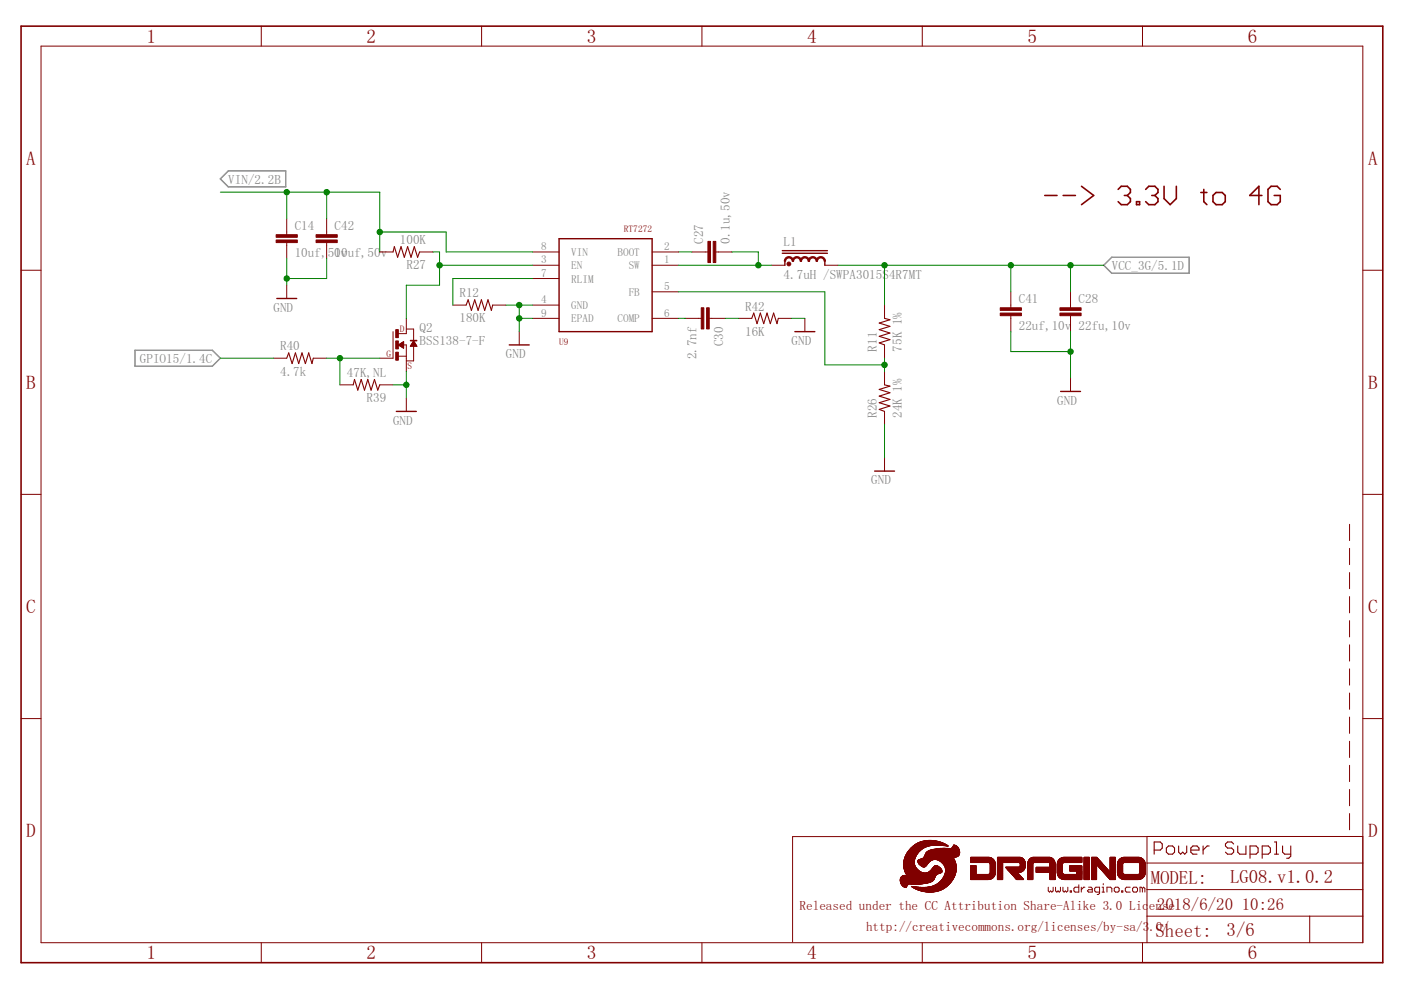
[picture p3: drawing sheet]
<svg xmlns="http://www.w3.org/2000/svg" width="297mm" height="210mm" viewBox="0 0 297 210" stroke-linecap="round" stroke-linejoin="round" font-family="sans-serif">
<defs><g id="words">
<g font-size="4.1" fill="#800000">
<text x="31" y="9.1">1</text>
<text x="77.7" y="9.1">2</text>
<text x="124.4" y="9.1">3</text>
<text x="171.2" y="9.1">4</text>
<text x="217.9" y="9.1">5</text>
<text x="264.6" y="9.1">6</text>
<text x="5.6" y="35">A</text>
<text x="290" y="35">A</text>
<text x="5.6" y="82.5">B</text>
<text x="290" y="82.5">B</text>
<text x="5.6" y="130">C</text>
<text x="290" y="130">C</text>
<text x="5.6" y="177.6">D</text>
<text x="290" y="177.6">D</text>
<text x="31" y="203.4">1</text>
<text x="77.7" y="203.4">2</text>
<text x="124.4" y="203.4">3</text>
<text x="171.2" y="203.4">4</text>
<text x="217.9" y="203.4">5</text>
<text x="264.6" y="203.4">6</text>
</g>
<g font-size="4" fill="#800000">
<text x="244" y="187.5">MODEL:</text>
<text x="260.8" y="187.2">LG08.v1.0.2</text>
<text x="245" y="198.6">Sheet:</text>
<text x="260.1" y="198.5">3/6</text>
</g>
<g font-size="3.6" fill="#800000">
<text x="245.3" y="192.8">2018/6/20</text>
<text x="263.3" y="192.8">10:26</text>
</g>
<g font-size="2.8" fill="#808080">
<text x="48.4" y="38.9">VIN/2.2B</text>
<text x="62.5" y="48.8">C14</text>
<text x="70.9" y="48.8">C42</text>
<text x="84.8" y="51.7">100K</text>
<text x="149.1" y="51.7" transform="rotate(-90 149.1 51.7)">C27</text>
<text x="154.7" y="51.7" transform="rotate(-90 154.7 51.7)">0.1u,50v</text>
<text x="166.1" y="52.2">L1</text>
<text x="62.5" y="54.4">10uf,</text>
<text x="69.5" y="54.4">50v</text>
<text x="70.9" y="54.4">10uf,50v</text>
<text x="86.2" y="57.1">R27</text>
<text x="166.1" y="59.1">4.7uH /SWPA3015S4R7MT</text>
<text x="235.7" y="57.2">VCC_3G/5.1D</text>
<text x="97.4" y="63">R12</text>
<text x="158" y="65.8">R42</text>
<text x="216" y="64.3">C41</text>
<text x="228.7" y="64.3">C28</text>
<text x="58" y="66.1">GND</text>
<text x="89" y="70.3">Q2</text>
<text x="97.4" y="68.4">180K</text>
<text x="158" y="71.2">16K</text>
<text x="216" y="69.9">22uf,10v</text>
<text x="228.7" y="69.9">22fu,10v</text>
<text x="29.7" y="76.9">GPIO15/1.4C</text>
<text x="59.4" y="74.3">R40</text>
<text x="89" y="73.1">BSS138-7-F</text>
<text x="107.3" y="76">GND</text>
<text x="147.7" y="76.2" transform="rotate(-90 147.7 76.2)">2.7nf</text>
<text x="153.3" y="73.4" transform="rotate(-90 153.3 73.4)">C30</text>
<text x="167.8" y="73.1">GND</text>
<text x="185.9" y="74.5" transform="rotate(-90 185.9 74.5)">R11</text>
<text x="191.2" y="74.5" transform="rotate(-90 191.2 74.5)">75K 1%</text>
<text x="59.4" y="79.6">4.7k</text>
<text x="73.5" y="79.9">47K,NL</text>
<text x="77.7" y="85.2">R39</text>
<text x="185.9" y="88.6" transform="rotate(-90 185.9 88.6)">R26</text>
<text x="191.2" y="88.6" transform="rotate(-90 191.2 88.6)">24K 1%</text>
<text x="224.2" y="85.8">GND</text>
<text x="83.3" y="90">GND</text>
<text x="184.7" y="102.7">GND</text>
</g>
<g font-size="2.8" fill="#800000">
<text x="169.5" y="192.8">Released under the CC Attribution Share-Alike 3.0 Lic</text>
<text x="183.6" y="197.4">http://creativecommons.org/licenses/by-sa/3</text>
<text x="243.6" y="192.8">ense</text>
<text x="243.7" y="197.4">.0/</text>
</g>
<g font-size="2.4" fill="#808080">
<text x="114.8" y="53">8</text>
<text x="140.8" y="53">2</text>
<text x="114.8" y="55.8">3</text>
<text x="114.8" y="58.7">7</text>
<text x="121.1" y="54.3">VIN</text>
<text x="121.1" y="57.1">EN</text>
<text x="121.1" y="59.9">RLIM</text>
<text x="130.9" y="54.3">BOOT</text>
<text x="133.3" y="57.1">SW</text>
<text x="140.8" y="55.8">1</text>
<text x="114.8" y="64.3">4</text>
<text x="121.1" y="65.5">GND</text>
<text x="133.3" y="62.7">FB</text>
<text x="140.8" y="61.5">5</text>
<text x="114.8" y="67.1">9</text>
<text x="121.1" y="68.4">EPAD</text>
<text x="130.9" y="68.4">COMP</text>
<text x="140.8" y="67.1">6</text>
</g>
<g font-size="2" fill="#800000">
<text x="132.3" y="49.2">RT7272</text>
<text x="84.7" y="70.3">D</text>
<text x="81.9" y="75.7">G</text>
<text x="118.5" y="73.1">U9</text>
<text x="86.4" y="78.2">S</text>
</g>
</g></defs>
<path d="M46.7 37.9l1.7-1.7h12.2v3.4h-12.2zM234 56.2l1.7-1.7h16.4v3.4h-16.4zM28.6 74.3h16.4l1.7 1.6-1.7 1.7h-16.4z" fill="none" stroke="#808080" stroke-width=".3"/>
<g fill="none" stroke="#800000" stroke-width=".23">
<path d="M83.3 53.4l.3-1.1 .7 2.2 .7-2.2 .7 2.2 .7-2.2 .7 2.2 .7-2.2 .7 2.2 .5-1.1M60.8 75.9l.4-1.1 .7 2.3 .7-2.3 .7 2.3 .7-2.3 .7 2.3 .7-2.3 .7 2.3 .3-1.2M98.8 64.7l.5-1.1 .6 2.2 .7-2.2 .8 2.2 .7-2.2 .7 2.2 .7-2.2 .7 2.2 .3-1.1M159.4 67.5l.4-1.1 .7 2.2 .7-2.2 .7 2.2 .7-2.2 .7 2.2 .7-2.2 .7 2.2 .3-1.1M187.5 67.5l1.2 .3-2.3 .7 2.3 .7-2.3 .7 2.3 .7-2.3 .7 2.3 .7-2.3 .7 1.1 .4M74.9 81.6l.3-1.1 .7 2.2 .7-2.2 .7 2.2 .7-2.2 .7 2.2 .7-2.2 .7 2.2 .4-1.1M187.5 81.6l1.2 .3-2.3 .7 2.3 .7-2.3 .7 2.3 .7-2.3 .7 2.3 .7-2.3 .7 1.1 .4M247.3 179.8l.4-.4h.9l.4 .4v.9l-.4 .4h-.9l-.4-.4zM249.9 179.4v1.3l.4 .4 .5-.4 .4 .4 .4-.4v-1.3M255.1 179.4v1.7M256.4 179.4h-.5l-.8 .8M261.6 178.9l-.5-.4h-.8l-.5 .4v.5l.5 .4h.8l.5 .4v.5l-.5 .4h-.8l-.5-.4"/>
<path d="M262.4 179.4v1.3l.4 .4h1.4v-1.7M270.2 178.5h.4v2.6M271.9 179.4v1.3l.5 .4h1.3M273.7 179.4v2.1l-.5 .5h-.4M244.7 180.2h1.3l.4-.4v-.9l-.4-.4h-1.3v2.6M252.5 180.2h1.7v-.4l-.4-.4h-.9l-.4 .4v.9l.4 .4h.9M265 181.1h1.3l.4-.4v-.9l-.4-.4h-1.3v2.6M267.6 181.1h1.3l.4-.4v-.9l-.4-.4h-1.3v2.6M270.2 181.1h.9"/>
</g>
<g fill="none" stroke="#800000" stroke-width=".21">
<path d="M8.7 9.8h280.2v190.1h-280.2zM55.4 5.5v4.3M102.1 5.5v4.3M148.8 5.5v4.3M195.5 5.5v4.3M242.2 5.5v4.3M4.5 57.3h4.2M60.8 46.4v3.4M60.8 51.5v3.3M69.3 46.4v3.4M69.3 51.5v3.3M80.5 53.4h2.8"/>
<path d="M89 53.4h2.8M112.9 53.4h5.6M112.9 56.2h5.6M112.9 59.1h5.6M138.3 53.4h5.6M138.3 56.2h5.6M146.7 53.4h3.4M151.8 53.4h3.4M163.6 56.2h2.8M174.9 56.2h2.8M288.9 57.3h4.3M58 75.9h2.8"/>
<path d="M60.8 60.5v2.8M66.4 75.9h2.9M83.3 70.3v5.6h-2.8M84.5 75.5h1.6M84.5 73.1l1.1-.7v1.5zM84.5 73.1h1.6v5.7M84.6 73.2h1M84.6 73h1M84.7 73.3h.9M84.8 73h.8M84.8 73.4h.8M84.9 72.9h.7"/>
<path d="M84.9 73.4h.7M85 72.8h.6M85.1 73.5h.5M85.1 72.7h.5M85.2 73.6h.4M85.3 72.6h.3M85.3 73.7h.3M85.4 72.6h.2M85.5 73.8h.1M85.5 72.5h.1M86.1 67.5v3.2h-1.6M86.1 69.8h1.6v2.5"/>
<path d="M87 73.4h1.4M87.1 73.3h1.2M87.1 73.2h1.2M87.2 73.1h1M87.2 73h1M87.3 73h.8M87.3 72.9h.8M87.4 72.8h.6M87.4 72.7h.6M87.5 72.6h.4M87.6 72.5h.2M87.6 72.4h.2"/>
<path d="M87.7 73.4v3.1h-1.6M87.7 72.3l.7 1.1h-1.4zM87.7 72.3h.1M96 64.7h2.8M104.5 64.7h2.8M110.1 70.3v2.8M112.9 67.5h5.6M112.9 64.7h5.6M138.3 67.5h5.6M138.3 61.9h5.6M145.3 67.5h3.4M150.4 67.5h3.4"/>
<path d="M156.6 67.5h2.8M165 67.5h2.8M170.6 67.5v2.8M187.5 64.7v2.8M187.5 73.1v2.8M187.5 78.8v2.8M214.3 61.9v3.4M214.3 67v3.3M227 61.9v3.4M227 67v3.3M72.1 81.6h2.8M80.5 81.6h2.8"/>
<path d="M86.1 84.4v2.8M187.5 87.2v2.8M187.5 97.1v2.8M227 80.2v2.8M4.5 104.8h4.2M286.1 111.2v3.4M286.1 116.3v3.4M288.9 104.8h4.3M286.1 121.4v3.4M286.1 126.5v3.4M286.1 131.6v3.4M286.1 136.7v3.5"/>
<path d="M4.5 152.4h4.2M286.1 141.8v3.5M286.1 146.9v3.5M286.1 152v3.5M286.1 157.2v3.4M288.9 152.4h4.3M243.2 177.4v22.5M286.1 162.3v3.4M286.1 167.4v3.4M286.1 172.5v3.4M288.9 177.4h-120.9v22.3M55.4 199.9v4.2"/>
<path d="M102.1 199.9v4.2M148.8 199.9v4.2M195.5 199.9v4.2M222.2 188.1v.8l.3 .2 .3-.2 .2 .2 .3-.2v-.8M223.8 188.1v.8l.3 .2 .2-.2 .3 .2 .2-.2v-.8M225.4 188.1v.8l.2 .2 .3-.2 .2 .2 .3-.2v-.8M226.9 188.9h.3v.2h-.3zM228.7 187.6v1.5h-.8l-.2-.2v-.5l.2-.3h.8M229.3 188.1v1M230 188.1h-.2l-.5 .5M230.8 188.1h.5l.3 .3v.7h-.8l-.3-.2 .3-.3h.8M233.1 189.1h-.7l-.3-.2v-.5l.3-.3h.7v1.3l-.2 .3h-.3"/>
<path d="M233.7 189.1h.5M233.7 188.1h.2v1M233.9 187.3v.3M234.7 189.1v-1h.8l.2 .3v.7M236.2 188.4l.3-.3h.5l.3 .3v.5l-.3 .2h-.5l-.3-.2zM237.8 188.9h.3v.2h-.3zM239.6 188.1h-.8l-.2 .3v.5l.2 .2h.8M240.1 188.4l.3-.3h.5l.3 .3v.5l-.3 .2h-.5l-.3-.2zM242.2 188.4v.7M242.2 188.4l-.2-.3h-.3v1M242.2 188.4l.3-.3 .2 .3v.7M242.2 199.9v4.2"/>
<path d="M243.2 194.2h45.7M243.2 188.6h45.7M243.2 183h45.7M277.7 194.2v5.7"/>
</g>
<g fill="none" stroke="#800000" stroke-width=".34">
<path d="M4.5 5.5h288.7v198.6h-288.7zM229.3 39.5l2.6 1.9-2.6 2M246.8 39.5v2.6l1.3 1.3 1.3-1.3v-2.6M221.5 41.4h2.6M225.4 41.4h2.6M237.1 40.2l.6-.7h1.3l.7 .7v.6l-.7 .6M238.4 41.4h.6M239 41.4l.7 .7v.7l-.7 .6h-1.3l-.6-.6M241 42.8h.6v.6h-.6zM242.9 40.2l.7-.7h1.3l.6 .7v.6l-.6 .6M244.2 41.4h.7M244.9 41.4l.6 .7v.7l-.6 .6h-1.3l-.7-.6"/>
<path d="M254.6 40.8h1.3M255.2 40.2v2.6l.7 .6M257.2 41.4l.6-.6h1.3l.7 .6v1.4l-.7 .6h-1.3l-.6-.6zM267.5 41.4h-2.5l1.9-1.9v3.9M271.4 40.2l-.6-.7h-1.3l-.7 .7v2.6l.7 .6h1.3l.6-.6v-1.4h-1.2"/>
</g>
<g fill="#800000" stroke="#800000" stroke-width=".21">
<path d="M196.7 189.1h.9z"/>
<path d="M196.4 189.1h1.6z"/>
<path d="M196.2 189.1h1.9z"/>
<path d="M196 189l2.3 .1z"/>
<path d="M195.8 189h2.7z"/>
<path d="M195.7 189h2.9z"/>
<path d="M195.5 188.9l3.2 .1z"/>
<path d="M195.4 188.9l3.4 .1z"/>
<path d="M195.3 188.9h3.6z"/>
<path d="M195.2 188.8l3.8 .1z"/>
<path d="M195.1 188.8l4 .1z"/>
<path d="M195.1 188.8h4.1z"/>
<path d="M194.9 188.8h4.4z"/>
<path d="M194.9 188.7l4.4 .1z"/>
<path d="M194.8 188.7l4.6 .1z"/>
<path d="M194.7 188.7h4.8z"/>
<path d="M194.6 188.7h5z"/>
<path d="M194.5 188.6l5.1 .1z"/>
<path d="M194.5 188.6h5.2z"/>
<path d="M194.4 188.6h5.3z"/>
<path d="M194.3 188.6h5.5z"/>
<path d="M194.3 188.5l5.6 .1z"/>
<path d="M194.2 188.5h5.7z"/>
<path d="M194.2 188.5h5.8z"/>
<path d="M194.1 188.4l5.9 .1z"/>
<path d="M194 188.4h6z"/>
<path d="M194 188.4h6.1z"/>
<path d="M193.9 188.3l6.3 .1z"/>
<path d="M193.8 188.3h6.5z"/>
<path d="M193.7 188.2l6.6 .1z"/>
<path d="M193.7 188.2l6.7 .1z"/>
<path d="M193.6 188.2h6.8z"/>
<path d="M191.9 188.1l.3 .1z"/>
<path d="M193.5 188.1l1.8 .1z"/>
<path d="M196.2 188.1l4.3 .1z"/>
<path d="M191.9 188.1h.3z"/>
<path d="M193.5 188.1h1.3z"/>
<path d="M196.6 188.1h3.9z"/>
<path d="M191.8 188.1h.4z"/>
<path d="M193.5 188.1h1z"/>
<path d="M196.8 188.1h3.8z"/>
<path d="M191.7 188l.5 .1z"/>
<path d="M193.4 188l.8 .1z"/>
<path d="M197 188l3.6 .1z"/>
<path d="M191.6 188l.6 .1z"/>
<path d="M193.4 188l.6 .1z"/>
<path d="M197.1 188l3.5 .1z"/>
<path d="M191.6 188h.6z"/>
<path d="M193.3 188h.4z"/>
<path d="M197.3 188h3.3z"/>
<path d="M191.5 188h.7z"/>
<path d="M193.3 188h.2z"/>
<path d="M197.4 188h3.3z"/>
<path d="M191.5 187.9l.7 .1z"/>
<path d="M193.2 187.9l.2 .1z"/>
<path d="M197.5 187.9l3.2 .1z"/>
<path d="M191.5 187.9h.8z"/>
<path d="M197.6 187.9h3.2z"/>
<path d="M191.4 187.9h.8z"/>
<path d="M197.7 187.9h3.1z"/>
<path d="M191.4 187.9h.9z"/>
<path d="M197.8 187.9h3z"/>
<path d="M191.4 187.8l.9 .1z"/>
<path d="M197.8 187.8l3.1 .1z"/>
<path d="M191.3 187.8h1z"/>
<path d="M197.9 187.8h3z"/>
<path d="M198 187.8h2.9z"/>
<path d="M191.3 187.7l1 .1z"/>
<path d="M198.1 187.7l2.9 .1z"/>
<path d="M191.3 187.7h1.1z"/>
<path d="M198.1 187.7h2.9z"/>
<path d="M198.2 187.7h2.8z"/>
<path d="M191.2 187.6l1.2 .1z"/>
<path d="M198.2 187.6l2.8 .1z"/>
<path d="M198.3 187.6l2.8 .1z"/>
<path d="M191.2 187.6h1.2z"/>
<path d="M198.4 187.6h2.7z"/>
<path d="M191.2 187.6h1.3z"/>
<path d="M191.2 187.5l1.3 .1z"/>
<path d="M198.5 187.5l2.6 .1z"/>
<path d="M191.1 187.5l1.4 .1z"/>
<path d="M198.5 187.5l2.7 .1z"/>
<path d="M191.1 187.5h1.5z"/>
<path d="M198.6 187.5h2.6z"/>
<path d="M193.8 187.5h.8z"/>
<path d="M191.1 187.4l1.6 .1z"/>
<path d="M193.3 187.4l1.7 .1z"/>
<path d="M198.7 187.4l2.6 .1z"/>
<path d="M191.1 187.4h1.7z"/>
<path d="M193 187.4h2.3z"/>
<path d="M198.7 187.4h2.6z"/>
<path d="M191.1 187.4h4.5z"/>
<path d="M198.8 187.4h2.5z"/>
<path d="M191 187.3l4.7 .1z"/>
<path d="M198.8 187.3l2.6 .1z"/>
<path d="M191 187.3h4.9z"/>
<path d="M198.8 187.3h2.6z"/>
<path d="M191 187.3h5.1z"/>
<path d="M198.9 187.3h2.5z"/>
<path d="M191 187.3h5.3z"/>
<path d="M191 187.2l5.4 .1z"/>
<path d="M198.9 187.2l2.5 .1z"/>
<path d="M191 187.2h5.6z"/>
<path d="M199 187.2h2.5z"/>
<path d="M191 187.2h5.7z"/>
<path d="M191 187.1l5.8 .1z"/>
<path d="M199.1 187.1l2.4 .1z"/>
<path d="M190.9 187.1l6.1 .1z"/>
<path d="M190.9 187.1h6.1z"/>
<path d="M199.1 187.1h2.5z"/>
<path d="M190.9 187l6.2 .1z"/>
<path d="M199.2 187l2.4 .1z"/>
<path d="M190.9 187l6.3 .1z"/>
<path d="M190.9 187h6.4z"/>
<path d="M199.2 187h2.4z"/>
<path d="M190.9 187h6.5z"/>
<path d="M199.2 187h2.5z"/>
<path d="M190.9 186.9l6.5 .1z"/>
<path d="M199.3 186.9l2.4 .1z"/>
<path d="M190.9 186.9l6.6 .1z"/>
<path d="M190.9 186.9h6.6z"/>
<path d="M199.3 186.9h2.4z"/>
<path d="M190.9 186.9h6.7z"/>
<path d="M199.4 186.9h2.3z"/>
<path d="M190.9 186.8l6.7 .1z"/>
<path d="M199.4 186.8l2.4 .1z"/>
<path d="M190.9 186.8h6.8z"/>
<path d="M199.4 186.8h2.4z"/>
<path d="M199.5 186.8h2.3z"/>
<path d="M190.9 186.7l6.9 .1z"/>
<path d="M199.5 186.7l2.3 .1z"/>
<path d="M190.9 186.7h6.9z"/>
<path d="M199.5 186.7h2.4z"/>
<path d="M190.9 186.6l7 .1z"/>
<path d="M199.6 186.6l2.3 .1z"/>
<path d="M190.9 186.6h7z"/>
<path d="M199.6 186.6h2.3z"/>
<path d="M199.6 186.6h2.4z"/>
<path d="M190.9 186.5l7.1 .1z"/>
<path d="M199.6 186.5l2.4 .1z"/>
<path d="M199.7 186.5l2.3 .1z"/>
<path d="M190.9 186.5h7.1z"/>
<path d="M199.7 186.5h2.3z"/>
<path d="M205.8 186.5h3.7z"/>
<path d="M211.5 186.5h1.1z"/>
<path d="M215.5 186.5h1.5z"/>
<path d="M217.9 186.5h1.1z"/>
<path d="M222.6 186.5h1.1z"/>
<path d="M225.6 186.5h3.8z"/>
<path d="M229.8 186.5h1.1z"/>
<path d="M231.4 186.5h1.1z"/>
<path d="M235.3 186.5h1.2z"/>
<path d="M238.4 186.5h2.9z"/>
<path d="M190.9 186.4l7.1 .1z"/>
<path d="M199.7 186.4l2.3 .1z"/>
<path d="M205.8 186.4l4 .1z"/>
<path d="M211.5 186.4l1.1 .1z"/>
<path d="M215.5 186.4l1.5 .1z"/>
<path d="M217.9 186.4l1.1 .1z"/>
<path d="M222.6 186.4l1.1 .1z"/>
<path d="M225.4 186.4l4 .1z"/>
<path d="M229.8 186.4l1.1 .1z"/>
<path d="M231.4 186.4l1.1 .1z"/>
<path d="M235.3 186.4l1.2 .1z"/>
<path d="M238.1 186.4l3.5 .1z"/>
<path d="M190.9 186.4l7.2 .1z"/>
<path d="M199.8 186.4l2.3 .1z"/>
<path d="M205.8 186.4l4.1 .1z"/>
<path d="M225.3 186.4l4.1 .1z"/>
<path d="M238 186.4l3.7 .1z"/>
<path d="M190.9 186.4h7.2z"/>
<path d="M199.8 186.4h2.2z"/>
<path d="M205.8 186.4h4.3z"/>
<path d="M211.5 186.4h1.1z"/>
<path d="M215.5 186.4h1.5z"/>
<path d="M217.9 186.4h1.1z"/>
<path d="M222.6 186.4h1.1z"/>
<path d="M225.2 186.4h4.2z"/>
<path d="M229.8 186.4h1.1z"/>
<path d="M231.4 186.4h1.1z"/>
<path d="M235.3 186.4h1.2z"/>
<path d="M237.9 186.4h3.9z"/>
<path d="M199.8 186.4h2.3z"/>
<path d="M215.4 186.4h1.6z"/>
<path d="M225.1 186.4h4.3z"/>
<path d="M235.2 186.4h1.3z"/>
<path d="M237.8 186.4h4.1z"/>
<path d="M190.9 186.3l7.2 .1z"/>
<path d="M199.8 186.3l2.3 .1z"/>
<path d="M205.8 186.3l4.3 .1z"/>
<path d="M211.5 186.3l1.1 .1z"/>
<path d="M215.4 186.3l1.5 .1z"/>
<path d="M217.9 186.3l1.1 .1z"/>
<path d="M222.6 186.3l1.1 .1z"/>
<path d="M225 186.3l4.4 .1z"/>
<path d="M229.8 186.3l1.1 .1z"/>
<path d="M231.4 186.3l1.1 .1z"/>
<path d="M235.2 186.3l1.3 .1z"/>
<path d="M237.8 186.3l4.1 .1z"/>
<path d="M190.9 186.3h7.2z"/>
<path d="M199.9 186.3h2.2z"/>
<path d="M205.8 186.3h4.4z"/>
<path d="M211.5 186.3h1.1z"/>
<path d="M215.4 186.3h1.5z"/>
<path d="M217.9 186.3h1.1z"/>
<path d="M222.6 186.3h1.1z"/>
<path d="M225 186.3h4.4z"/>
<path d="M229.8 186.3h1.1z"/>
<path d="M231.4 186.3h1.1z"/>
<path d="M235.2 186.3h1.3z"/>
<path d="M237.7 186.3h4.3z"/>
<path d="M205.8 186.3h4.5z"/>
<path d="M215.3 186.3h1.6z"/>
<path d="M224.9 186.3h4.5z"/>
<path d="M190.9 186.2l7.2 .1z"/>
<path d="M199.9 186.2l2.2 .1z"/>
<path d="M205.8 186.2l4.5 .1z"/>
<path d="M211.5 186.2l1.1 .1z"/>
<path d="M215.3 186.2l1.5 .1z"/>
<path d="M217.9 186.2l1.1 .1z"/>
<path d="M222.6 186.2l1.1 .1z"/>
<path d="M224.9 186.2l4.5 .1z"/>
<path d="M229.8 186.2l1.1 .1z"/>
<path d="M231.4 186.2l1.1 .1z"/>
<path d="M235.2 186.2l1.3 .1z"/>
<path d="M237.6 186.2l4.5 .1z"/>
<path d="M190.9 186.2h7.2z"/>
<path d="M199.9 186.2h2.3z"/>
<path d="M205.8 186.2h4.6z"/>
<path d="M211.5 186.2h1.1z"/>
<path d="M215.3 186.2h1.5z"/>
<path d="M217.9 186.2h1.1z"/>
<path d="M222.6 186.2h1.1z"/>
<path d="M224.8 186.2h4.6z"/>
<path d="M229.8 186.2h1.1z"/>
<path d="M231.4 186.2h1.1z"/>
<path d="M235.1 186.2h1.4z"/>
<path d="M237.6 186.2h4.5z"/>
<path d="M237.5 186.2h4.7z"/>
<path d="M215.3 186.2h1.4z"/>
<path d="M224.7 186.2h4.7z"/>
<path d="M191 186.1l7.2 .1z"/>
<path d="M200 186.1l2.2 .1z"/>
<path d="M205.8 186.1l4.7 .1z"/>
<path d="M211.5 186.1l1.1 .1z"/>
<path d="M215.2 186.1l1.5 .1z"/>
<path d="M217.9 186.1l1.1 .1z"/>
<path d="M222.6 186.1l1.1 .1z"/>
<path d="M224.7 186.1l4.7 .1z"/>
<path d="M229.8 186.1l1.1 .1z"/>
<path d="M231.4 186.1l1.1 .1z"/>
<path d="M235.1 186.1l1.4 .1z"/>
<path d="M237.5 186.1l4.8 .1z"/>
<path d="M191 186.1h7.2z"/>
<path d="M200 186.1h2.2z"/>
<path d="M205.8 186.1h4.7z"/>
<path d="M211.5 186.1h1.1z"/>
<path d="M215.2 186.1h1.5z"/>
<path d="M217.9 186.1h1.1z"/>
<path d="M222.6 186.1h1.1z"/>
<path d="M224.7 186.1h4.7z"/>
<path d="M229.8 186.1h1.1z"/>
<path d="M231.4 186.1h1.1z"/>
<path d="M235 186.1h1.5z"/>
<path d="M237.4 186.1h4.9z"/>
<path d="M205.8 186.1h4.8z"/>
<path d="M224.6 186.1h4.8z"/>
<path d="M191 186l7.2 .1z"/>
<path d="M200 186l2.2 .1z"/>
<path d="M205.8 186l4.8 .1z"/>
<path d="M211.5 186l1.1 .1z"/>
<path d="M215.1 186l1.6 .1z"/>
<path d="M217.9 186l1.1 .1z"/>
<path d="M222.6 186l1.1 .1z"/>
<path d="M224.6 186l4.8 .1z"/>
<path d="M229.8 186l1.1 .1z"/>
<path d="M231.4 186l1.1 .1z"/>
<path d="M235 186l1.5 .1z"/>
<path d="M237.4 186l5 .1z"/>
<path d="M200 186l2.3 .1z"/>
<path d="M215.1 186l1.5 .1z"/>
<path d="M234.9 186l1.6 .1z"/>
<path d="M237.3 186l5.1 .1z"/>
<path d="M191 186h7.2z"/>
<path d="M200 186h2.3z"/>
<path d="M205.8 186h4.9z"/>
<path d="M211.5 186h1.1z"/>
<path d="M215.1 186h1.5z"/>
<path d="M217.9 186h1.1z"/>
<path d="M222.6 186h1.1z"/>
<path d="M224.6 186h4.8z"/>
<path d="M229.8 186h1.1z"/>
<path d="M231.4 186h1.1z"/>
<path d="M234.9 186h1.6z"/>
<path d="M237.3 186h5.1z"/>
<path d="M191.1 185.9l7.1 .1z"/>
<path d="M200 185.9l2.3 .1z"/>
<path d="M205.8 185.9l4.9 .1z"/>
<path d="M211.5 185.9l1.1 .1z"/>
<path d="M215.1 185.9l1.5 .1z"/>
<path d="M217.9 185.9l1.1 .1z"/>
<path d="M222.6 185.9l1.1 .1z"/>
<path d="M224.5 185.9l4.9 .1z"/>
<path d="M229.8 185.9l1.1 .1z"/>
<path d="M231.4 185.9l1.1 .1z"/>
<path d="M234.9 185.9l1.6 .1z"/>
<path d="M237.3 185.9l5.1 .1z"/>
<path d="M200.1 185.9l2.2 .1z"/>
<path d="M237.3 185.9l5.2 .1z"/>
<path d="M191.1 185.9h7.1z"/>
<path d="M200.1 185.9h2.2z"/>
<path d="M205.8 185.9h4.9z"/>
<path d="M211.5 185.9h1.1z"/>
<path d="M215 185.9h1.5z"/>
<path d="M217.9 185.9h1.1z"/>
<path d="M222.6 185.9h1.1z"/>
<path d="M224.5 185.9h4.9z"/>
<path d="M229.8 185.9h1.1z"/>
<path d="M231.4 185.9h1.1z"/>
<path d="M234.9 185.9h1.6z"/>
<path d="M237.3 185.9h5.2z"/>
<path d="M191.2 185.9h7.1z"/>
<path d="M234.8 185.9h1.7z"/>
<path d="M237.2 185.9h5.3z"/>
<path d="M191.2 185.8l7.1 .1z"/>
<path d="M200.1 185.8l2.2 .1z"/>
<path d="M205.8 185.8l4.9 .1z"/>
<path d="M211.5 185.8l1.1 .1z"/>
<path d="M215 185.8l1.5 .1z"/>
<path d="M217.9 185.8l1.1 .1z"/>
<path d="M222.6 185.8l1.1 .1z"/>
<path d="M224.5 185.8l4.9 .1z"/>
<path d="M229.8 185.8l1.1 .1z"/>
<path d="M231.4 185.8l1.1 .1z"/>
<path d="M234.8 185.8l1.7 .1z"/>
<path d="M237.2 185.8l5.3 .1z"/>
<path d="M200.1 185.8l2.3 .1z"/>
<path d="M205.8 185.8l5 .1z"/>
<path d="M214.9 185.8l1.6 .1z"/>
<path d="M224.4 185.8l5 .1z"/>
<path d="M191.2 185.8h7.1z"/>
<path d="M200.2 185.8h2.2z"/>
<path d="M205.8 185.8h5z"/>
<path d="M211.5 185.8h1.1z"/>
<path d="M214.9 185.8h1.6z"/>
<path d="M217.9 185.8h1.1z"/>
<path d="M222.6 185.8h1.1z"/>
<path d="M224.4 185.8h5z"/>
<path d="M229.8 185.8h1.1z"/>
<path d="M231.4 185.8h1.1z"/>
<path d="M234.7 185.8h1.8z"/>
<path d="M237.2 185.8h5.4z"/>
<path d="M191.3 185.8h7z"/>
<path d="M214.9 185.8h1.5z"/>
<path d="M191.3 185.7l7 .1z"/>
<path d="M200.2 185.7l2.2 .1z"/>
<path d="M205.8 185.7l5 .1z"/>
<path d="M211.5 185.7l1.1 .1z"/>
<path d="M214.9 185.7l1.5 .1z"/>
<path d="M217.9 185.7l1.1 .1z"/>
<path d="M222.6 185.7l1.1 .1z"/>
<path d="M224.4 185.7l5 .1z"/>
<path d="M229.8 185.7l1.1 .1z"/>
<path d="M231.4 185.7l1.1 .1z"/>
<path d="M234.7 185.7l1.8 .1z"/>
<path d="M237.1 185.7l5.5 .1z"/>
<path d="M191.4 185.7h7z"/>
<path d="M200.2 185.7h2.2z"/>
<path d="M205.8 185.7h5z"/>
<path d="M211.5 185.7h1.1z"/>
<path d="M214.9 185.7h1.4z"/>
<path d="M217.9 185.7h1.1z"/>
<path d="M222.6 185.7h1.1z"/>
<path d="M224.4 185.7h5z"/>
<path d="M229.8 185.7h1.1z"/>
<path d="M231.4 185.7h1.1z"/>
<path d="M234.7 185.7h1.8z"/>
<path d="M237.1 185.7h5.5z"/>
<path d="M191.5 185.7h6.9z"/>
<path d="M205.8 185.7h5.1z"/>
<path d="M214.8 185.7h1.5z"/>
<path d="M224.3 185.7h5.1z"/>
<path d="M234.6 185.7h1.9z"/>
<path d="M191.6 185.6l6.8 .1z"/>
<path d="M200.2 185.6l2.2 .1z"/>
<path d="M205.8 185.6l5.1 .1z"/>
<path d="M211.5 185.6l1.1 .1z"/>
<path d="M214.8 185.6l1.5 .1z"/>
<path d="M217.9 185.6l1.1 .1z"/>
<path d="M222.6 185.6l1.1 .1z"/>
<path d="M224.3 185.6l5.1 .1z"/>
<path d="M229.8 185.6l1.1 .1z"/>
<path d="M231.4 185.6l1.1 .1z"/>
<path d="M234.6 185.6l1.9 .1z"/>
<path d="M237.1 185.6l5.6 .1z"/>
<path d="M192.3 185.6h6.1z"/>
<path d="M200.2 185.6h2.2z"/>
<path d="M205.8 185.6h5.1z"/>
<path d="M211.5 185.6h1.1z"/>
<path d="M214.8 185.6h1.4z"/>
<path d="M217.9 185.6h1.1z"/>
<path d="M222.6 185.6h1.1z"/>
<path d="M224.3 185.6h5.1z"/>
<path d="M229.8 185.6h1.1z"/>
<path d="M231.4 185.6h1.1z"/>
<path d="M234.6 185.6h1.9z"/>
<path d="M237.1 185.6h5.6z"/>
<path d="M200.2 185.6h2.3z"/>
<path d="M214.7 185.6h1.5z"/>
<path d="M237 185.6h5.7z"/>
<path d="M192.3 185.5l6.2 .1z"/>
<path d="M200.3 185.5l2.2 .1z"/>
<path d="M205.8 185.5l5.1 .1z"/>
<path d="M211.5 185.5l1.1 .1z"/>
<path d="M214.7 185.5l1.5 .1z"/>
<path d="M217.9 185.5l1.1 .1z"/>
<path d="M222.6 185.5l1.1 .1z"/>
<path d="M224.3 185.5l5.1 .1z"/>
<path d="M229.8 185.5l1.1 .1z"/>
<path d="M231.4 185.5l1.1 .1z"/>
<path d="M234.5 185.5l2 .1z"/>
<path d="M237 185.5l5.7 .1z"/>
<path d="M192.3 185.5h6.2z"/>
<path d="M200.3 185.5h2.2z"/>
<path d="M205.8 185.5h5.1z"/>
<path d="M211.5 185.5h1.1z"/>
<path d="M214.7 185.5h1.5z"/>
<path d="M217.9 185.5h1.1z"/>
<path d="M222.6 185.5h1.1z"/>
<path d="M224.2 185.5h5.2z"/>
<path d="M229.8 185.5h1.1z"/>
<path d="M231.4 185.5h1.1z"/>
<path d="M234.5 185.5h2z"/>
<path d="M237 185.5h5.7z"/>
<path d="M192.2 185.5h6.3z"/>
<path d="M214.6 185.5h1.6z"/>
<path d="M192.2 185.4l6.3 .1z"/>
<path d="M200.3 185.4l2.2 .1z"/>
<path d="M205.8 185.4l5.1 .1z"/>
<path d="M211.5 185.4l1.1 .1z"/>
<path d="M214.7 185.4l1.4 .1z"/>
<path d="M217.9 185.4l1.1 .1z"/>
<path d="M222.6 185.4l1.1 .1z"/>
<path d="M224.2 185.4l5.2 .1z"/>
<path d="M229.8 185.4l1.1 .1z"/>
<path d="M231.4 185.4l1.1 .1z"/>
<path d="M234.4 185.4l2.1 .1z"/>
<path d="M237 185.4l5.7 .1z"/>
<path d="M192.2 185.4l6.4 .1z"/>
<path d="M214.6 185.4l1.5 .1z"/>
<path d="M237 185.4l5.8 .1z"/>
<path d="M192.2 185.4h6.4z"/>
<path d="M200.3 185.4h2.2z"/>
<path d="M205.8 185.4h5.2z"/>
<path d="M211.5 185.4h1.1z"/>
<path d="M214.6 185.4h1.5z"/>
<path d="M217.9 185.4h1.1z"/>
<path d="M222.6 185.4h1.1z"/>
<path d="M224.2 185.4h5.2z"/>
<path d="M229.8 185.4h1.1z"/>
<path d="M231.4 185.4h1.1z"/>
<path d="M234.4 185.4h2.1z"/>
<path d="M237 185.4h5.7z"/>
<path d="M205.8 185.4h1.1z"/>
<path d="M209.6 185.4h1.4z"/>
<path d="M214.6 185.4h1.4z"/>
<path d="M224.2 185.4h1.4z"/>
<path d="M228.3 185.4h1.1z"/>
<path d="M237 185.4h1.4z"/>
<path d="M241.4 185.4h1.4z"/>
<path d="M192.2 185.3l6.5 .1z"/>
<path d="M200.3 185.3l2.2 .1z"/>
<path d="M205.8 185.3l1.1 .1z"/>
<path d="M209.7 185.3l1.3 .1z"/>
<path d="M211.5 185.3l1.1 .1z"/>
<path d="M214.5 185.3l1.5 .1z"/>
<path d="M217.9 185.3l1.1 .1z"/>
<path d="M222.6 185.3l1.1 .1z"/>
<path d="M224.2 185.3l1.3 .1z"/>
<path d="M228.3 185.3l1.1 .1z"/>
<path d="M229.8 185.3l1.1 .1z"/>
<path d="M231.4 185.3l1.1 .1z"/>
<path d="M234.4 185.3l2.1 .1z"/>
<path d="M237 185.3l1.3 .1z"/>
<path d="M241.5 185.3l1.3 .1z"/>
<path d="M192.1 185.3l6.6 .1z"/>
<path d="M200.4 185.3l2.2 .1z"/>
<path d="M209.8 185.3l1.2 .1z"/>
<path d="M224.2 185.3l1.2 .1z"/>
<path d="M234.3 185.3l2.2 .1z"/>
<path d="M237 185.3l1.2 .1z"/>
<path d="M241.6 185.3l1.2 .1z"/>
<path d="M192.1 185.3h6.7z"/>
<path d="M200.4 185.3h2.2z"/>
<path d="M205.8 185.3h1.1z"/>
<path d="M209.8 185.3h1.2z"/>
<path d="M211.5 185.3h1.1z"/>
<path d="M214.5 185.3h1.5z"/>
<path d="M217.9 185.3h1.1z"/>
<path d="M222.6 185.3h1.1z"/>
<path d="M224.2 185.3h1.2z"/>
<path d="M228.3 185.3h1.1z"/>
<path d="M229.8 185.3h1.1z"/>
<path d="M231.4 185.3h1.1z"/>
<path d="M234.3 185.3h2.2z"/>
<path d="M236.9 185.3h1.3z"/>
<path d="M241.6 185.3h1.2z"/>
<path d="M192.1 185.3h6.8z"/>
<path d="M214.4 185.3h1.6z"/>
<path d="M236.9 185.3h1.2z"/>
<path d="M192.1 185.2l6.9 .1z"/>
<path d="M200.4 185.2l2.2 .1z"/>
<path d="M205.8 185.2l1.1 .1z"/>
<path d="M209.9 185.2l1.1 .1z"/>
<path d="M211.5 185.2l1.1 .1z"/>
<path d="M214.4 185.2l1.5 .1z"/>
<path d="M217.9 185.2l1.1 .1z"/>
<path d="M222.6 185.2l1.1 .1z"/>
<path d="M224.2 185.2l1.1 .1z"/>
<path d="M228.3 185.2l1.1 .1z"/>
<path d="M229.8 185.2l1.1 .1z"/>
<path d="M231.4 185.2l1.1 .1z"/>
<path d="M234.2 185.2l2.3 .1z"/>
<path d="M237 185.2l1.1 .1z"/>
<path d="M241.6 185.2l1.2 .1z"/>
<path d="M192.1 185.2h6.9z"/>
<path d="M200.4 185.2h2.2z"/>
<path d="M205.8 185.2h1.1z"/>
<path d="M209.9 185.2h1.1z"/>
<path d="M211.5 185.2h1.1z"/>
<path d="M214.4 185.2h1.5z"/>
<path d="M217.9 185.2h1.1z"/>
<path d="M222.6 185.2h1.1z"/>
<path d="M224.2 185.2h1.1z"/>
<path d="M228.3 185.2h1.1z"/>
<path d="M229.8 185.2h1.1z"/>
<path d="M231.4 185.2h1.1z"/>
<path d="M234.2 185.2h2.3z"/>
<path d="M236.9 185.2h1.2z"/>
<path d="M241.6 185.2h1.2z"/>
<path d="M192.1 185.2h7z"/>
<path d="M192 185.1l7.2 .1z"/>
<path d="M200.4 185.1l2.2 .1z"/>
<path d="M205.8 185.1l1.1 .1z"/>
<path d="M209.9 185.1l1.1 .1z"/>
<path d="M211.5 185.1l1.1 .1z"/>
<path d="M214.4 185.1l1.4 .1z"/>
<path d="M217.9 185.1l1.1 .1z"/>
<path d="M222.6 185.1l1.1 .1z"/>
<path d="M224.2 185.1l1.1 .1z"/>
<path d="M228.3 185.1l1.1 .1z"/>
<path d="M229.8 185.1l1.1 .1z"/>
<path d="M231.4 185.1l1.1 .1z"/>
<path d="M234.1 185.1l2.4 .1z"/>
<path d="M236.9 185.1l1.1 .1z"/>
<path d="M241.7 185.1l1.1 .1z"/>
<path d="M192 185.1h7.3z"/>
<path d="M200.4 185.1h2.2z"/>
<path d="M205.8 185.1h1.1z"/>
<path d="M209.9 185.1h1.1z"/>
<path d="M211.5 185.1h1.1z"/>
<path d="M214.3 185.1h1.5z"/>
<path d="M217.9 185.1h1.1z"/>
<path d="M222.6 185.1h1.1z"/>
<path d="M224.2 185.1h1.1z"/>
<path d="M228.3 185.1h1.1z"/>
<path d="M229.8 185.1h1.1z"/>
<path d="M231.4 185.1h1.1z"/>
<path d="M234.1 185.1h2.4z"/>
<path d="M236.9 185.1h1.1z"/>
<path d="M241.7 185.1h1.1z"/>
<path d="M192 185.1h3.9z"/>
<path d="M196.3 185.1h3.1z"/>
<path d="M192 185.1h3.7z"/>
<path d="M196.4 185.1h3z"/>
<path d="M192 185l3.6 .1z"/>
<path d="M196.6 185l2.9 .1z"/>
<path d="M200.4 185l2.2 .1z"/>
<path d="M205.8 185l1.1 .1z"/>
<path d="M210 185l1 .1z"/>
<path d="M211.5 185l1.1 .1z"/>
<path d="M214.2 185l1.5 .1z"/>
<path d="M217.9 185l1.1 .1z"/>
<path d="M222.6 185l1.1 .1z"/>
<path d="M224.2 185l1.1 .1z"/>
<path d="M228.3 185l1.1 .1z"/>
<path d="M229.8 185l1.1 .1z"/>
<path d="M231.4 185l1.1 .1z"/>
<path d="M234.1 185l2.4 .1z"/>
<path d="M236.9 185l1.1 .1z"/>
<path d="M241.7 185l1.1 .1z"/>
<path d="M192 185h3.5z"/>
<path d="M196.6 185h3z"/>
<path d="M200.4 185h2.2z"/>
<path d="M205.8 185h1.1z"/>
<path d="M210 185h1z"/>
<path d="M211.5 185h1.1z"/>
<path d="M214.2 185h1.5z"/>
<path d="M217.9 185h1.1z"/>
<path d="M222.6 185h1.1z"/>
<path d="M224.2 185h1.1z"/>
<path d="M228.3 185h1.1z"/>
<path d="M229.8 185h1.1z"/>
<path d="M231.4 185h1.1z"/>
<path d="M234.1 185h2.4z"/>
<path d="M236.9 185h1.1z"/>
<path d="M241.7 185h1.1z"/>
<path d="M196.7 185h2.9z"/>
<path d="M234 185h2.5z"/>
<path d="M192 184.9l3.4 .1z"/>
<path d="M196.8 184.9l2.9 .1z"/>
<path d="M200.4 184.9l2.2 .1z"/>
<path d="M205.8 184.9l1.1 .1z"/>
<path d="M210 184.9l1 .1z"/>
<path d="M211.5 184.9l1.1 .1z"/>
<path d="M214.2 184.9l1.5 .1z"/>
<path d="M217.9 184.9l1.1 .1z"/>
<path d="M219.7 184.9l4 .1z"/>
<path d="M224.2 184.9l1.1 .1z"/>
<path d="M228.3 184.9l1.1 .1z"/>
<path d="M229.8 184.9l1.1 .1z"/>
<path d="M231.4 184.9l1.1 .1z"/>
<path d="M234 184.9l2.5 .1z"/>
<path d="M236.9 184.9l1.1 .1z"/>
<path d="M241.7 184.9l1.1 .1z"/>
<path d="M191.9 184.9l3.4 .1z"/>
<path d="M214.2 184.9l2 .1z"/>
<path d="M191.9 184.9h3.4z"/>
<path d="M196.9 184.9h2.8z"/>
<path d="M200.5 184.9h2.2z"/>
<path d="M205.8 184.9h1.1z"/>
<path d="M210 184.9h1z"/>
<path d="M211.5 184.9h1.1z"/>
<path d="M214.1 184.9h2.3z"/>
<path d="M217.9 184.9h1.1z"/>
<path d="M219.7 184.9h4z"/>
<path d="M224.2 184.9h1.1z"/>
<path d="M228.3 184.9h1.1z"/>
<path d="M229.8 184.9h1.1z"/>
<path d="M231.4 184.9h1.1z"/>
<path d="M233.9 184.9h1.4z"/>
<path d="M235.4 184.9h1.1z"/>
<path d="M236.9 184.9h1.1z"/>
<path d="M241.7 184.9h1.1z"/>
<path d="M191.9 184.8l3.3 .1z"/>
<path d="M196.9 184.8l2.8 .1z"/>
<path d="M200.5 184.8l2.2 .1z"/>
<path d="M205.8 184.8l1.1 .1z"/>
<path d="M210 184.8l1 .1z"/>
<path d="M211.5 184.8l1.1 .1z"/>
<path d="M214.1 184.8l2.4 .1z"/>
<path d="M217.9 184.8l1.1 .1z"/>
<path d="M219.7 184.8l4 .1z"/>
<path d="M224.2 184.8l1.1 .1z"/>
<path d="M228.3 184.8l1.1 .1z"/>
<path d="M229.8 184.8l1.1 .1z"/>
<path d="M231.4 184.8l1.1 .1z"/>
<path d="M233.9 184.8l1.4 .1z"/>
<path d="M235.4 184.8l1.1 .1z"/>
<path d="M236.9 184.8l1.1 .1z"/>
<path d="M241.7 184.8l1.1 .1z"/>
<path d="M197 184.8l2.7 .1z"/>
<path d="M214.1 184.8l2.5 .1z"/>
<path d="M191.9 184.8h3.2z"/>
<path d="M197 184.8h2.7z"/>
<path d="M200.5 184.8h2.2z"/>
<path d="M205.8 184.8h1.1z"/>
<path d="M210 184.8h1z"/>
<path d="M211.5 184.8h1.1z"/>
<path d="M214.1 184.8h2.5z"/>
<path d="M217.9 184.8h1.1z"/>
<path d="M219.7 184.8h4z"/>
<path d="M224.2 184.8h1.1z"/>
<path d="M228.3 184.8h1.1z"/>
<path d="M229.8 184.8h1.1z"/>
<path d="M231.4 184.8h1.1z"/>
<path d="M233.9 184.8h1.4z"/>
<path d="M235.4 184.8h1.1z"/>
<path d="M236.9 184.8h1.1z"/>
<path d="M241.7 184.8h1.1z"/>
<path d="M197.1 184.8h2.6z"/>
<path d="M214 184.8h2.7z"/>
<path d="M233.8 184.8h1.4z"/>
<path d="M191.9 184.7l3.2 .1z"/>
<path d="M197.1 184.7l2.6 .1z"/>
<path d="M200.5 184.7l2.2 .1z"/>
<path d="M205.8 184.7l1.1 .1z"/>
<path d="M210 184.7l1 .1z"/>
<path d="M211.5 184.7l1.1 .1z"/>
<path d="M214 184.7l2.7 .1z"/>
<path d="M217.9 184.7l1.1 .1z"/>
<path d="M219.7 184.7l4 .1z"/>
<path d="M224.2 184.7l1.1 .1z"/>
<path d="M228.3 184.7l1.1 .1z"/>
<path d="M229.8 184.7l1.1 .1z"/>
<path d="M231.4 184.7l1.1 .1z"/>
<path d="M233.8 184.7l1.4 .1z"/>
<path d="M235.4 184.7l1.1 .1z"/>
<path d="M236.9 184.7l1.1 .1z"/>
<path d="M241.7 184.7l1.1 .1z"/>
<path d="M191.9 184.7l3.1 .1z"/>
<path d="M214 184.7l2.8 .1z"/>
<path d="M191.9 184.7h3z"/>
<path d="M197.2 184.7h2.5z"/>
<path d="M200.5 184.7h2.2z"/>
<path d="M205.8 184.7h1.1z"/>
<path d="M210 184.7h1z"/>
<path d="M211.5 184.7h1.1z"/>
<path d="M214 184.7h2.8z"/>
<path d="M217.9 184.7h1.1z"/>
<path d="M219.7 184.7h4z"/>
<path d="M224.2 184.7h1.1z"/>
<path d="M228.3 184.7h1.1z"/>
<path d="M229.8 184.7h1.1z"/>
<path d="M231.4 184.7h1.1z"/>
<path d="M233.8 184.7h1.4z"/>
<path d="M235.4 184.7h1.1z"/>
<path d="M236.9 184.7h1.1z"/>
<path d="M241.7 184.7h1.1z"/>
<path d="M191.8 184.7h3.1z"/>
<path d="M213.9 184.7h3z"/>
<path d="M233.7 184.7h1.4z"/>
<path d="M191.8 184.6l3.1 .1z"/>
<path d="M197.2 184.6l2.5 .1z"/>
<path d="M200.5 184.6l2.2 .1z"/>
<path d="M205.8 184.6l1.1 .1z"/>
<path d="M210 184.6l1 .1z"/>
<path d="M211.5 184.6l1.1 .1z"/>
<path d="M213.9 184.6l3 .1z"/>
<path d="M217.9 184.6l1.1 .1z"/>
<path d="M219.7 184.6l4 .1z"/>
<path d="M224.2 184.6l1.1 .1z"/>
<path d="M226.8 184.6l2.6 .1z"/>
<path d="M229.8 184.6l1.1 .1z"/>
<path d="M231.4 184.6l1.1 .1z"/>
<path d="M233.7 184.6l1.4 .1z"/>
<path d="M235.4 184.6l1.1 .1z"/>
<path d="M236.9 184.6l1.1 .1z"/>
<path d="M241.7 184.6l1.1 .1z"/>
<path d="M191.8 184.6h3z"/>
<path d="M197.3 184.6h2.4z"/>
<path d="M200.5 184.6h2.2z"/>
<path d="M205.8 184.6h1.1z"/>
<path d="M210 184.6h1z"/>
<path d="M211.5 184.6h1.1z"/>
<path d="M213.9 184.6h3z"/>
<path d="M217.9 184.6h1.1z"/>
<path d="M219.7 184.6h4z"/>
<path d="M224.2 184.6h1.1z"/>
<path d="M226.8 184.6h2.6z"/>
<path d="M229.8 184.6h1.1z"/>
<path d="M231.4 184.6h1.1z"/>
<path d="M233.7 184.6h1.4z"/>
<path d="M235.4 184.6h1.1z"/>
<path d="M236.9 184.6h1.1z"/>
<path d="M241.7 184.6h1.1z"/>
<path d="M213.8 184.6h3.1z"/>
<path d="M213.8 184.6h3.2z"/>
<path d="M233.6 184.6h1.4z"/>
<path d="M191.8 184.5l2.9 .1z"/>
<path d="M197.4 184.5l2.3 .1z"/>
<path d="M200.5 184.5l2.2 .1z"/>
<path d="M205.8 184.5l1.1 .1z"/>
<path d="M210 184.5l1 .1z"/>
<path d="M211.5 184.5l1.1 .1z"/>
<path d="M213.8 184.5l3.2 .1z"/>
<path d="M217.9 184.5l1.1 .1z"/>
<path d="M219.7 184.5l4 .1z"/>
<path d="M224.2 184.5l1.1 .1z"/>
<path d="M226.8 184.5l2.6 .1z"/>
<path d="M229.8 184.5l1.1 .1z"/>
<path d="M231.4 184.5l1.1 .1z"/>
<path d="M233.6 184.5l1.4 .1z"/>
<path d="M235.4 184.5l1.1 .1z"/>
<path d="M236.9 184.5l1.1 .1z"/>
<path d="M241.7 184.5l1.1 .1z"/>
<path d="M191.8 184.5h2.9z"/>
<path d="M197.4 184.5h2.3z"/>
<path d="M200.5 184.5h2.2z"/>
<path d="M205.8 184.5h1.1z"/>
<path d="M210 184.5h1z"/>
<path d="M211.5 184.5h1.1z"/>
<path d="M213.8 184.5h3.2z"/>
<path d="M217.9 184.5h1.1z"/>
<path d="M219.7 184.5h4z"/>
<path d="M224.2 184.5h1.1z"/>
<path d="M226.8 184.5h2.6z"/>
<path d="M229.8 184.5h1.1z"/>
<path d="M231.4 184.5h1.1z"/>
<path d="M233.6 184.5h1.4z"/>
<path d="M235.4 184.5h1.1z"/>
<path d="M236.9 184.5h1.1z"/>
<path d="M241.7 184.5h1.1z"/>
<path d="M197.4 184.5h2.2z"/>
<path d="M213.7 184.5h3.4z"/>
<path d="M191.8 184.4l2.8 .1z"/>
<path d="M197.4 184.4l2.3 .1z"/>
<path d="M200.5 184.4l2.2 .1z"/>
<path d="M205.8 184.4l1.1 .1z"/>
<path d="M210 184.4l1 .1z"/>
<path d="M211.5 184.4l1.1 .1z"/>
<path d="M213.7 184.4l3.4 .1z"/>
<path d="M217.9 184.4l1.1 .1z"/>
<path d="M219.7 184.4l4 .1z"/>
<path d="M224.2 184.4l1.1 .1z"/>
<path d="M226.8 184.4l2.6 .1z"/>
<path d="M229.8 184.4l1.1 .1z"/>
<path d="M231.4 184.4l1.1 .1z"/>
<path d="M233.6 184.4l1.3 .1z"/>
<path d="M235.4 184.4l1.1 .1z"/>
<path d="M236.9 184.4l1.1 .1z"/>
<path d="M241.7 184.4l1.1 .1z"/>
<path d="M191.7 184.4h2.9z"/>
<path d="M197.5 184.4h2.2z"/>
<path d="M200.5 184.4h2.2z"/>
<path d="M205.8 184.4h1.1z"/>
<path d="M210 184.4h1z"/>
<path d="M211.5 184.4h1.1z"/>
<path d="M213.7 184.4h3.4z"/>
<path d="M217.9 184.4h1.1z"/>
<path d="M219.7 184.4h4z"/>
<path d="M224.2 184.4h1.1z"/>
<path d="M226.8 184.4h2.6z"/>
<path d="M229.8 184.4h1.1z"/>
<path d="M231.4 184.4h1.1z"/>
<path d="M233.5 184.4h1.4z"/>
<path d="M235.4 184.4h1.1z"/>
<path d="M236.9 184.4h1.1z"/>
<path d="M241.7 184.4h1.1z"/>
<path d="M197.5 184.4h2.1z"/>
<path d="M191.7 184.4h2.8z"/>
<path d="M213.6 184.4h3.5z"/>
<path d="M191.7 184.3l2.8 .1z"/>
<path d="M197.5 184.3l2.1 .1z"/>
<path d="M200.5 184.3l2.2 .1z"/>
<path d="M205.8 184.3l1.1 .1z"/>
<path d="M210 184.3l1 .1z"/>
<path d="M211.5 184.3l1.1 .1z"/>
<path d="M213.6 184.3l3.5 .1z"/>
<path d="M217.9 184.3l1.1 .1z"/>
<path d="M219.7 184.3l4 .1z"/>
<path d="M224.2 184.3l1.1 .1z"/>
<path d="M226.8 184.3l2.6 .1z"/>
<path d="M229.8 184.3l1.1 .1z"/>
<path d="M231.4 184.3l1.1 .1z"/>
<path d="M233.4 184.3l1.4 .1z"/>
<path d="M235.4 184.3l1.1 .1z"/>
<path d="M236.9 184.3l1.1 .1z"/>
<path d="M241.7 184.3l1.1 .1z"/>
<path d="M191.7 184.3h2.8z"/>
<path d="M197.5 184.3h2.1z"/>
<path d="M200.5 184.3h2.3z"/>
<path d="M205.8 184.3h1.1z"/>
<path d="M210 184.3h1z"/>
<path d="M211.5 184.3h1.1z"/>
<path d="M213.6 184.3h3.6z"/>
<path d="M217.9 184.3h1.1z"/>
<path d="M219.7 184.3h4z"/>
<path d="M224.2 184.3h1.1z"/>
<path d="M226.8 184.3h2.6z"/>
<path d="M229.8 184.3h1.1z"/>
<path d="M231.4 184.3h1.1z"/>
<path d="M233.4 184.3h1.4z"/>
<path d="M235.4 184.3h1.1z"/>
<path d="M236.9 184.3h1.1z"/>
<path d="M241.7 184.3h1.1z"/>
<path d="M197.6 184.3h2z"/>
<path d="M191.7 184.2l2.8 .1z"/>
<path d="M197.6 184.2l1.9 .1z"/>
<path d="M200.5 184.2l2.3 .1z"/>
<path d="M205.8 184.2l1.1 .1z"/>
<path d="M210 184.2l1 .1z"/>
<path d="M211.5 184.2l1.1 .1z"/>
<path d="M213.6 184.2l3.6 .1z"/>
<path d="M217.9 184.2l1.1 .1z"/>
<path d="M219.7 184.2l4 .1z"/>
<path d="M224.2 184.2l1.1 .1z"/>
<path d="M226.8 184.2l2.6 .1z"/>
<path d="M229.8 184.2l1.1 .1z"/>
<path d="M231.4 184.2l1.1 .1z"/>
<path d="M233.4 184.2l1.4 .1z"/>
<path d="M235.4 184.2l1.1 .1z"/>
<path d="M236.9 184.2l1.1 .1z"/>
<path d="M241.7 184.2l1.1 .1z"/>
<path d="M191.7 184.2l2.7 .1z"/>
<path d="M213.5 184.2l3.7 .1z"/>
<path d="M233.3 184.2l1.4 .1z"/>
<path d="M191.7 184.2h2.7z"/>
<path d="M197.6 184.2h1.9z"/>
<path d="M200.5 184.2h2.3z"/>
<path d="M205.8 184.2h1.1z"/>
<path d="M210 184.2h1z"/>
<path d="M211.5 184.2h1.1z"/>
<path d="M213.5 184.2h3.7z"/>
<path d="M217.9 184.2h1.1z"/>
<path d="M219.7 184.2h4z"/>
<path d="M224.2 184.2h1.1z"/>
<path d="M226.8 184.2h2.6z"/>
<path d="M229.8 184.2h1.1z"/>
<path d="M231.4 184.2h1.1z"/>
<path d="M233.3 184.2h1.4z"/>
<path d="M235.4 184.2h1.1z"/>
<path d="M236.9 184.2h1.1z"/>
<path d="M241.7 184.2h1.1z"/>
<path d="M191.7 184.1l2.7 .1z"/>
<path d="M197.7 184.1l1.8 .1z"/>
<path d="M200.5 184.1l2.3 .1z"/>
<path d="M205.8 184.1l1.1 .1z"/>
<path d="M210 184.1l1 .1z"/>
<path d="M211.5 184.1l1.1 .1z"/>
<path d="M213.5 184.1l3.8 .1z"/>
<path d="M217.9 184.1l1.1 .1z"/>
<path d="M219.7 184.1l4 .1z"/>
<path d="M224.2 184.1l1.1 .1z"/>
<path d="M226.8 184.1l2.6 .1z"/>
<path d="M229.8 184.1l1.1 .1z"/>
<path d="M231.4 184.1l1.1 .1z"/>
<path d="M233.3 184.1l1.4 .1z"/>
<path d="M235.4 184.1l1.1 .1z"/>
<path d="M236.9 184.1l1.1 .1z"/>
<path d="M241.7 184.1l1.1 .1z"/>
<path d="M213.4 184.1l3.9 .1z"/>
<path d="M191.7 184.1h2.6z"/>
<path d="M197.7 184.1h1.7z"/>
<path d="M200.4 184.1h2.4z"/>
<path d="M205.8 184.1h1.1z"/>
<path d="M210 184.1h1z"/>
<path d="M211.5 184.1h1.1z"/>
<path d="M213.4 184.1h3.9z"/>
<path d="M217.9 184.1h1.1z"/>
<path d="M219.7 184.1h4z"/>
<path d="M224.2 184.1h1.1z"/>
<path d="M226.8 184.1h2.6z"/>
<path d="M229.8 184.1h1.1z"/>
<path d="M231.4 184.1h1.1z"/>
<path d="M233.2 184.1h1.4z"/>
<path d="M235.4 184.1h1.1z"/>
<path d="M236.9 184.1h1.1z"/>
<path d="M241.7 184.1h1.1z"/>
<path d="M191.7 184l2.6 .1z"/>
<path d="M197.7 184l1.7 .1z"/>
<path d="M200.4 184l2.4 .1z"/>
<path d="M205.8 184l1.1 .1z"/>
<path d="M210 184l1 .1z"/>
<path d="M211.5 184l1.1 .1z"/>
<path d="M213.4 184l3.9 .1z"/>
<path d="M217.9 184l1.1 .1z"/>
<path d="M219.7 184l4 .1z"/>
<path d="M224.2 184l1.1 .1z"/>
<path d="M226.8 184l2.6 .1z"/>
<path d="M229.8 184l1.1 .1z"/>
<path d="M231.4 184l1.1 .1z"/>
<path d="M233.2 184l1.4 .1z"/>
<path d="M235.4 184l1.1 .1z"/>
<path d="M236.9 184l1.1 .1z"/>
<path d="M241.7 184l1.1 .1z"/>
<path d="M191.7 184l2.5 .1z"/>
<path d="M197.8 184l1.6 .1z"/>
<path d="M213.3 184l4 .1z"/>
<path d="M191.6 184h2.6z"/>
<path d="M197.8 184h1.5z"/>
<path d="M200.4 184h2.4z"/>
<path d="M205.8 184h1.1z"/>
<path d="M210 184h1z"/>
<path d="M211.5 184h1.1z"/>
<path d="M213.3 184h4z"/>
<path d="M217.9 184h1.1z"/>
<path d="M219.7 184h4z"/>
<path d="M224.2 184h1.1z"/>
<path d="M226.8 184h2.6z"/>
<path d="M229.8 184h1.1z"/>
<path d="M231.4 184h1.1z"/>
<path d="M233.1 184h1.4z"/>
<path d="M235.4 184h1.1z"/>
<path d="M236.9 184h1.1z"/>
<path d="M241.7 184h1.1z"/>
<path d="M191.7 184h2.5z"/>
<path d="M191.6 183.9l2.6 .1z"/>
<path d="M197.8 183.9l1.5 .1z"/>
<path d="M200.4 183.9l2.4 .1z"/>
<path d="M205.8 183.9l1.1 .1z"/>
<path d="M210 183.9l1 .1z"/>
<path d="M211.5 183.9l1.1 .1z"/>
<path d="M213.3 183.9l4 .1z"/>
<path d="M217.9 183.9l1.1 .1z"/>
<path d="M219.7 183.9l4 .1z"/>
<path d="M224.2 183.9l1.1 .1z"/>
<path d="M226.8 183.9l2.6 .1z"/>
<path d="M229.8 183.9l1.1 .1z"/>
<path d="M231.4 183.9l1.1 .1z"/>
<path d="M233.1 183.9l1.4 .1z"/>
<path d="M235.4 183.9l1.1 .1z"/>
<path d="M236.9 183.9l1.1 .1z"/>
<path d="M241.7 183.9l1.1 .1z"/>
<path d="M191.6 183.9h2.6z"/>
<path d="M197.8 183.9h1.4z"/>
<path d="M200.4 183.9h2.4z"/>
<path d="M205.8 183.9h1.1z"/>
<path d="M210 183.9h1z"/>
<path d="M211.5 183.9h1.1z"/>
<path d="M213.3 183.9h4z"/>
<path d="M217.9 183.9h1.1z"/>
<path d="M219.7 183.9h4z"/>
<path d="M224.2 183.9h1.1z"/>
<path d="M226.8 183.9h2.6z"/>
<path d="M229.8 183.9h1.1z"/>
<path d="M231.4 183.9h1.1z"/>
<path d="M233.1 183.9h1.4z"/>
<path d="M235.4 183.9h1.1z"/>
<path d="M236.9 183.9h1.1z"/>
<path d="M241.7 183.9h1.1z"/>
<path d="M191.6 183.9h2.5z"/>
<path d="M197.9 183.9h1.3z"/>
<path d="M213.2 183.9h4.1z"/>
<path d="M233 183.9h1.4z"/>
<path d="M197.9 183.9h1.2z"/>
<path d="M213.2 183.9h4.2z"/>
<path d="M222.6 183.9h1.1z"/>
<path d="M191.6 183.8l2.5 .1z"/>
<path d="M197.9 183.8l1.2 .1z"/>
<path d="M200.4 183.8l2.4 .1z"/>
<path d="M205.8 183.8l1.1 .1z"/>
<path d="M210 183.8l1 .1z"/>
<path d="M211.5 183.8l1.1 .1z"/>
<path d="M216.1 183.8l1.3 .1z"/>
<path d="M217.9 183.8l1.1 .1z"/>
<path d="M222.6 183.8l1.1 .1z"/>
<path d="M224.2 183.8l1.1 .1z"/>
<path d="M226.8 183.8l2.6 .1z"/>
<path d="M229.8 183.8l1.1 .1z"/>
<path d="M231.4 183.8l1.1 .1z"/>
<path d="M233 183.8l1.4 .1z"/>
<path d="M235.4 183.8l1.1 .1z"/>
<path d="M236.9 183.8l1.1 .1z"/>
<path d="M241.7 183.8l1.1 .1z"/>
<path d="M191.6 183.8h2.5z"/>
<path d="M195.7 183.8h.3z"/>
<path d="M198 183.8h1.1z"/>
<path d="M200.3 183.8h2.5z"/>
<path d="M205.8 183.8h1.1z"/>
<path d="M210 183.8h1z"/>
<path d="M211.5 183.8h1.1z"/>
<path d="M216.2 183.8h1.2z"/>
<path d="M217.9 183.8h1.1z"/>
<path d="M222.6 183.8h1.1z"/>
<path d="M224.2 183.8h1.1z"/>
<path d="M226.8 183.8h2.6z"/>
<path d="M229.8 183.8h1.1z"/>
<path d="M231.4 183.8h1.1z"/>
<path d="M233 183.8h1.4z"/>
<path d="M235.4 183.8h1.1z"/>
<path d="M236.9 183.8h1.1z"/>
<path d="M241.7 183.8h1.1z"/>
<path d="M195.6 183.8h.5z"/>
<path d="M200.4 183.8h2.3z"/>
<path d="M232.9 183.8h1.4z"/>
<path d="M191.6 183.7l2.5 .1z"/>
<path d="M195.6 183.7l.5 .1z"/>
<path d="M198 183.7l1 .1z"/>
<path d="M200.3 183.7l2.4 .1z"/>
<path d="M205.8 183.7l1.1 .1z"/>
<path d="M210 183.7l1 .1z"/>
<path d="M211.5 183.7l1.1 .1z"/>
<path d="M216.2 183.7l1.2 .1z"/>
<path d="M217.9 183.7l1.1 .1z"/>
<path d="M222.6 183.7l1.1 .1z"/>
<path d="M224.2 183.7l1.1 .1z"/>
<path d="M226.8 183.7l2.6 .1z"/>
<path d="M229.8 183.7l1.1 .1z"/>
<path d="M231.4 183.7l1.1 .1z"/>
<path d="M232.9 183.7l1.4 .1z"/>
<path d="M235.4 183.7l1.1 .1z"/>
<path d="M236.9 183.7l1.1 .1z"/>
<path d="M241.7 183.7l1.1 .1z"/>
<path d="M191.6 183.7h2.5z"/>
<path d="M195.5 183.7h.7z"/>
<path d="M198.1 183.7h.9z"/>
<path d="M200.3 183.7h2.4z"/>
<path d="M205.8 183.7h1.1z"/>
<path d="M210 183.7h1z"/>
<path d="M211.5 183.7h1.1z"/>
<path d="M216.3 183.7h1.1z"/>
<path d="M217.9 183.7h1.1z"/>
<path d="M222.6 183.7h1.1z"/>
<path d="M224.2 183.7h1.1z"/>
<path d="M226.8 183.7h2.6z"/>
<path d="M229.8 183.7h1.1z"/>
<path d="M231.4 183.7h1.1z"/>
<path d="M232.9 183.7h1.4z"/>
<path d="M235.4 183.7h1.1z"/>
<path d="M236.9 183.7h1.1z"/>
<path d="M241.7 183.7h1.1z"/>
<path d="M198.1 183.7h.8z"/>
<path d="M191.6 183.6l2.4 .1z"/>
<path d="M195.4 183.6l.8 .1z"/>
<path d="M198.1 183.6l.8 .1z"/>
<path d="M200.3 183.6l2.4 .1z"/>
<path d="M205.8 183.6l1.1 .1z"/>
<path d="M210 183.6l1 .1z"/>
<path d="M211.5 183.6l1.1 .1z"/>
<path d="M216.3 183.6l1.1 .1z"/>
<path d="M217.9 183.6l1.1 .1z"/>
<path d="M222.6 183.6l1.1 .1z"/>
<path d="M224.2 183.6l1.1 .1z"/>
<path d="M226.8 183.6l2.6 .1z"/>
<path d="M229.8 183.6l1.1 .1z"/>
<path d="M231.4 183.6l1.1 .1z"/>
<path d="M232.8 183.6l1.4 .1z"/>
<path d="M235.4 183.6l1.1 .1z"/>
<path d="M236.9 183.6l1.1 .1z"/>
<path d="M241.7 183.6l1.1 .1z"/>
<path d="M195.4 183.6l.9 .1z"/>
<path d="M198.1 183.6l.7 .1z"/>
<path d="M191.6 183.6h2.4z"/>
<path d="M195.3 183.6h1z"/>
<path d="M198.2 183.6h.6z"/>
<path d="M200.3 183.6h2.4z"/>
<path d="M205.8 183.6h1.1z"/>
<path d="M210 183.6h1z"/>
<path d="M211.5 183.6h1.1z"/>
<path d="M216.3 183.6h1.1z"/>
<path d="M217.9 183.6h1.1z"/>
<path d="M222.6 183.6h1.1z"/>
<path d="M224.2 183.6h1.1z"/>
<path d="M226.8 183.6h2.6z"/>
<path d="M229.8 183.6h1.1z"/>
<path d="M231.4 183.6h1.1z"/>
<path d="M232.8 183.6h1.4z"/>
<path d="M235.4 183.6h1.1z"/>
<path d="M236.9 183.6h1.1z"/>
<path d="M241.7 183.6h1.1z"/>
<path d="M198.2 183.6h.5z"/>
<path d="M232.7 183.6h1.4z"/>
<path d="M191.6 183.5l2.4 .1z"/>
<path d="M195.3 183.5l1.1 .1z"/>
<path d="M198.2 183.5l.5 .1z"/>
<path d="M200.2 183.5l2.5 .1z"/>
<path d="M205.8 183.5l1.1 .1z"/>
<path d="M210 183.5l1 .1z"/>
<path d="M211.5 183.5l1.1 .1z"/>
<path d="M216.3 183.5l1.1 .1z"/>
<path d="M217.9 183.5l1.1 .1z"/>
<path d="M222.6 183.5l1.1 .1z"/>
<path d="M224.2 183.5l1.1 .1z"/>
<path d="M229.8 183.5l1.1 .1z"/>
<path d="M231.4 183.5l1.1 .1z"/>
<path d="M232.7 183.5l1.4 .1z"/>
<path d="M235.4 183.5l1.1 .1z"/>
<path d="M236.9 183.5l1.1 .1z"/>
<path d="M241.7 183.5l1.1 .1z"/>
<path d="M195.2 183.5l1.2 .1z"/>
<path d="M198.3 183.5l.3 .1z"/>
<path d="M191.6 183.5h2.4z"/>
<path d="M195.2 183.5h1.2z"/>
<path d="M200.2 183.5h2.5z"/>
<path d="M210 183.5h1z"/>
<path d="M211.5 183.5h1.1z"/>
<path d="M216.3 183.5h1.1z"/>
<path d="M217.9 183.5h1.1z"/>
<path d="M222.6 183.5h1.1z"/>
<path d="M224.2 183.5h1.1z"/>
<path d="M229.8 183.5h1.1z"/>
<path d="M231.4 183.5h1.1z"/>
<path d="M232.7 183.5h1.4z"/>
<path d="M235.4 183.5h1.1z"/>
<path d="M236.9 183.5h1.1z"/>
<path d="M241.7 183.5h1.1z"/>
<path d="M191.6 183.5h2.3z"/>
<path d="M191.6 183.4l2.3 .1z"/>
<path d="M195.1 183.4l1.3 .1z"/>
<path d="M200.2 183.4l2.5 .1z"/>
<path d="M210 183.4l1 .1z"/>
<path d="M211.5 183.4l1.1 .1z"/>
<path d="M216.3 183.4l1.1 .1z"/>
<path d="M217.9 183.4l1.1 .1z"/>
<path d="M222.6 183.4l1.1 .1z"/>
<path d="M224.2 183.4l1.1 .1z"/>
<path d="M229.8 183.4l1.1 .1z"/>
<path d="M231.4 183.4l1.1 .1z"/>
<path d="M232.6 183.4l1.4 .1z"/>
<path d="M235.4 183.4l1.1 .1z"/>
<path d="M236.9 183.4l1.1 .1z"/>
<path d="M241.7 183.4l1.1 .1z"/>
<path d="M191.6 183.4h2.3z"/>
<path d="M195.1 183.4h1.4z"/>
<path d="M200.2 183.4h2.5z"/>
<path d="M210 183.4h1z"/>
<path d="M211.5 183.4h1.1z"/>
<path d="M216.3 183.4h1.1z"/>
<path d="M217.9 183.4h1.1z"/>
<path d="M222.6 183.4h1.1z"/>
<path d="M224.2 183.4h1.1z"/>
<path d="M229.8 183.4h1.1z"/>
<path d="M231.4 183.4h1.1z"/>
<path d="M232.6 183.4h1.4z"/>
<path d="M235.4 183.4h1.1z"/>
<path d="M236.9 183.4h1.1z"/>
<path d="M241.7 183.4h1.1z"/>
<path d="M200.1 183.4h2.6z"/>
<path d="M191.6 183.3l2.3 .1z"/>
<path d="M195.1 183.3l1.4 .1z"/>
<path d="M200.1 183.3l2.6 .1z"/>
<path d="M210 183.3l1 .1z"/>
<path d="M211.5 183.3l1.1 .1z"/>
<path d="M216.3 183.3l1.1 .1z"/>
<path d="M217.9 183.3l1.1 .1z"/>
<path d="M222.6 183.3l1.1 .1z"/>
<path d="M224.2 183.3l1.1 .1z"/>
<path d="M229.8 183.3l1.1 .1z"/>
<path d="M231.4 183.3l1.1 .1z"/>
<path d="M232.6 183.3l1.4 .1z"/>
<path d="M235.4 183.3l1.1 .1z"/>
<path d="M236.9 183.3l1.1 .1z"/>
<path d="M241.7 183.3l1.1 .1z"/>
<path d="M191.6 183.3h2.3z"/>
<path d="M195 183.3h1.6z"/>
<path d="M200.1 183.3h2.6z"/>
<path d="M210 183.3h1z"/>
<path d="M211.5 183.3h1.1z"/>
<path d="M216.3 183.3h1.1z"/>
<path d="M217.9 183.3h1.1z"/>
<path d="M222.6 183.3h1.1z"/>
<path d="M224.2 183.3h1.1z"/>
<path d="M229.8 183.3h1.1z"/>
<path d="M231.4 183.3h2.5z"/>
<path d="M235.4 183.3h1.1z"/>
<path d="M236.9 183.3h1.1z"/>
<path d="M241.7 183.3h1.1z"/>
<path d="M194.9 183.3h1.7z"/>
<path d="M200 183.3h2.7z"/>
<path d="M191.6 183.2l2.3 .1z"/>
<path d="M194.9 183.2l1.7 .1z"/>
<path d="M200 183.2l2.7 .1z"/>
<path d="M210 183.2l1 .1z"/>
<path d="M211.5 183.2l1.1 .1z"/>
<path d="M216.3 183.2l1.1 .1z"/>
<path d="M217.9 183.2l1.1 .1z"/>
<path d="M222.6 183.2l1.1 .1z"/>
<path d="M224.2 183.2l1.1 .1z"/>
<path d="M229.8 183.2l1.1 .1z"/>
<path d="M231.4 183.2l2.4 .1z"/>
<path d="M235.4 183.2l1.1 .1z"/>
<path d="M236.9 183.2l1.1 .1z"/>
<path d="M241.7 183.2l1.1 .1z"/>
<path d="M191.6 183.2h2.3z"/>
<path d="M194.9 183.2h1.7z"/>
<path d="M200 183.2h2.7z"/>
<path d="M210 183.2h1z"/>
<path d="M211.5 183.2h1.1z"/>
<path d="M216.3 183.2h1.1z"/>
<path d="M217.9 183.2h1.1z"/>
<path d="M222.6 183.2h1.1z"/>
<path d="M224.2 183.2h1.1z"/>
<path d="M229.8 183.2h1.1z"/>
<path d="M231.4 183.2h2.4z"/>
<path d="M235.4 183.2h1.1z"/>
<path d="M236.9 183.2h1.1z"/>
<path d="M241.7 183.2h1.1z"/>
<path d="M200 183.2h2.6z"/>
<path d="M209.9 183.2h1.1z"/>
<path d="M237 183.2h1z"/>
<path d="M191.6 183.1l2.2 .1z"/>
<path d="M194.8 183.1l1.9 .1z"/>
<path d="M200 183.1l2.6 .1z"/>
<path d="M209.9 183.1l1.1 .1z"/>
<path d="M211.5 183.1l1.1 .1z"/>
<path d="M216.3 183.1l1.1 .1z"/>
<path d="M217.9 183.1l1.1 .1z"/>
<path d="M222.6 183.1l1.1 .1z"/>
<path d="M224.2 183.1l1.1 .1z"/>
<path d="M229.8 183.1l1.1 .1z"/>
<path d="M231.4 183.1l2.4 .1z"/>
<path d="M235.4 183.1l1.1 .1z"/>
<path d="M236.9 183.1l1.1 .1z"/>
<path d="M241.7 183.1l1.1 .1z"/>
<path d="M199.9 183.1l2.7 .1z"/>
<path d="M231.4 183.1l2.3 .1z"/>
<path d="M191.6 183.1h2.2z"/>
<path d="M194.8 183.1h1.9z"/>
<path d="M199.9 183.1h2.7z"/>
<path d="M209.9 183.1h1.1z"/>
<path d="M211.5 183.1h1.1z"/>
<path d="M216.3 183.1h1.1z"/>
<path d="M217.9 183.1h1.1z"/>
<path d="M222.6 183.1h1.1z"/>
<path d="M224.2 183.1h1.1z"/>
<path d="M229.8 183.1h1.1z"/>
<path d="M231.4 183.1h2.3z"/>
<path d="M235.4 183.1h1.1z"/>
<path d="M236.9 183.1h1.1z"/>
<path d="M241.7 183.1h1.1z"/>
<path d="M191.6 183l2.2 .1z"/>
<path d="M194.8 183l1.9 .1z"/>
<path d="M199.9 183l2.7 .1z"/>
<path d="M209.9 183l1.1 .1z"/>
<path d="M211.5 183l1.1 .1z"/>
<path d="M216.3 183l1.1 .1z"/>
<path d="M217.9 183l1.1 .1z"/>
<path d="M222.6 183l1.1 .1z"/>
<path d="M224.2 183l1.1 .1z"/>
<path d="M229.8 183l1.1 .1z"/>
<path d="M231.4 183l2.3 .1z"/>
<path d="M235.4 183l1.1 .1z"/>
<path d="M236.9 183l1.1 .1z"/>
<path d="M241.7 183l1.1 .1z"/>
<path d="M236.9 183l1.2 .1z"/>
<path d="M241.6 183l1.2 .1z"/>
<path d="M191.6 183h2.2z"/>
<path d="M194.8 183h2z"/>
<path d="M199.8 183h2.8z"/>
<path d="M209.9 183h1.1z"/>
<path d="M211.5 183h1.1z"/>
<path d="M216.3 183h1.1z"/>
<path d="M217.9 183h1.1z"/>
<path d="M222.6 183h1.1z"/>
<path d="M224.2 183h1.1z"/>
<path d="M229.8 183h1.1z"/>
<path d="M231.4 183h2.3z"/>
<path d="M235.4 183h1.1z"/>
<path d="M237 183h1.1z"/>
<path d="M241.6 183h1.2z"/>
<path d="M194.7 183h2.1z"/>
<path d="M222.5 183h1.2z"/>
<path d="M231.4 183h2.2z"/>
<path d="M191.6 182.9l2.2 .1z"/>
<path d="M194.7 182.9l2.1 .1z"/>
<path d="M199.7 182.9l2.9 .1z"/>
<path d="M209.8 182.9l1.2 .1z"/>
<path d="M211.5 182.9l1.1 .1z"/>
<path d="M216.3 182.9l1.1 .1z"/>
<path d="M217.9 182.9l1.1 .1z"/>
<path d="M222.5 182.9l1.2 .1z"/>
<path d="M224.2 182.9l1.2 .1z"/>
<path d="M229.8 182.9l1.1 .1z"/>
<path d="M231.4 182.9l2.2 .1z"/>
<path d="M235.4 182.9l1.1 .1z"/>
<path d="M236.9 182.9l1.2 .1z"/>
<path d="M241.6 182.9l1.2 .1z"/>
<path d="M216.2 182.9l1.2 .1z"/>
<path d="M217.9 182.9l1.2 .1z"/>
<path d="M236.9 182.9l1.3 .1z"/>
<path d="M191.6 182.9h2.2z"/>
<path d="M194.7 182.9h2.2z"/>
<path d="M199.7 182.9h2.9z"/>
<path d="M209.7 182.9h1.3z"/>
<path d="M211.5 182.9h1.1z"/>
<path d="M216.2 182.9h1.2z"/>
<path d="M217.9 182.9h1.2z"/>
<path d="M222.5 182.9h1.2z"/>
<path d="M224.2 182.9h1.2z"/>
<path d="M229.8 182.9h1.1z"/>
<path d="M231.4 182.9h2.2z"/>
<path d="M235.4 182.9h1.1z"/>
<path d="M237 182.9h1.2z"/>
<path d="M241.5 182.9h1.2z"/>
<path d="M216.1 182.9h1.3z"/>
<path d="M222.5 182.9h1.1z"/>
<path d="M224.2 182.9h1.3z"/>
<path d="M231.4 182.9h2.1z"/>
<path d="M237 182.9h1.3z"/>
<path d="M241.4 182.9h1.3z"/>
<path d="M191.6 182.8l2.2 .1z"/>
<path d="M194.7 182.8l2.2 .1z"/>
<path d="M199.6 182.8l3 .1z"/>
<path d="M205.8 182.8l5.2 .1z"/>
<path d="M211.5 182.8l5.9 .1z"/>
<path d="M217.9 182.8l5.7 .1z"/>
<path d="M224.2 182.8l5.2 .1z"/>
<path d="M229.8 182.8l1.1 .1z"/>
<path d="M231.4 182.8l2.1 .1z"/>
<path d="M235.4 182.8l1.1 .1z"/>
<path d="M237 182.8l5.7 .1z"/>
<path d="M191.6 182.8h2.2z"/>
<path d="M194.6 182.8h2.4z"/>
<path d="M199.6 182.8h2.9z"/>
<path d="M205.8 182.8h5.2z"/>
<path d="M211.5 182.8h5.9z"/>
<path d="M217.9 182.8h5.7z"/>
<path d="M224.2 182.8h5.2z"/>
<path d="M229.8 182.8h1.1z"/>
<path d="M231.4 182.8h2.1z"/>
<path d="M235.4 182.8h1.1z"/>
<path d="M237 182.8h5.7z"/>
<path d="M205.8 182.8h5.1z"/>
<path d="M211.5 182.8h5.8z"/>
<path d="M218 182.8h5.6z"/>
<path d="M231.4 182.8h2z"/>
<path d="M191.6 182.7l2.2 .1z"/>
<path d="M194.6 182.7l2.4 .1z"/>
<path d="M199.5 182.7l3 .1z"/>
<path d="M205.8 182.7l5.1 .1z"/>
<path d="M211.5 182.7l5.8 .1z"/>
<path d="M218 182.7l5.6 .1z"/>
<path d="M224.2 182.7l5.2 .1z"/>
<path d="M229.8 182.7l1.1 .1z"/>
<path d="M231.4 182.7l2 .1z"/>
<path d="M235.4 182.7l1.1 .1z"/>
<path d="M237 182.7l5.7 .1z"/>
<path d="M191.6 182.7h2.3z"/>
<path d="M194.6 182.7h2.5z"/>
<path d="M199.5 182.7h3z"/>
<path d="M205.8 182.7h5.1z"/>
<path d="M211.5 182.7h5.8z"/>
<path d="M218 182.7h5.6z"/>
<path d="M224.3 182.7h5.1z"/>
<path d="M229.8 182.7h1.1z"/>
<path d="M231.4 182.7h2z"/>
<path d="M235.4 182.7h1.1z"/>
<path d="M237 182.7h5.7z"/>
<path d="M231.4 182.7h1.9z"/>
<path d="M191.6 182.6l2.3 .1z"/>
<path d="M194.6 182.6l2.5 .1z"/>
<path d="M199.4 182.6l3.1 .1z"/>
<path d="M205.8 182.6l5.1 .1z"/>
<path d="M211.5 182.6l5.8 .1z"/>
<path d="M218 182.6l5.6 .1z"/>
<path d="M224.3 182.6l5.1 .1z"/>
<path d="M229.8 182.6l1.1 .1z"/>
<path d="M231.4 182.6l1.9 .1z"/>
<path d="M235.4 182.6l1.1 .1z"/>
<path d="M237.1 182.6l5.6 .1z"/>
<path d="M191.6 182.6h2.3z"/>
<path d="M194.6 182.6h2.6z"/>
<path d="M199.4 182.6h3.1z"/>
<path d="M205.8 182.6h5.1z"/>
<path d="M211.5 182.6h5.8z"/>
<path d="M218 182.6h5.6z"/>
<path d="M224.3 182.6h5.1z"/>
<path d="M229.8 182.6h1.1z"/>
<path d="M231.4 182.6h1.9z"/>
<path d="M235.4 182.6h1.1z"/>
<path d="M237.1 182.6h5.6z"/>
<path d="M191.7 182.6h2.2z"/>
<path d="M199.3 182.6h3.2z"/>
<path d="M191.7 182.5l2.2 .1z"/>
<path d="M194.6 182.5l2.6 .1z"/>
<path d="M199.3 182.5l3.2 .1z"/>
<path d="M205.8 182.5l5.1 .1z"/>
<path d="M211.5 182.5l5.8 .1z"/>
<path d="M218 182.5l5.6 .1z"/>
<path d="M224.3 182.5l5.1 .1z"/>
<path d="M229.8 182.5l1.1 .1z"/>
<path d="M231.4 182.5l1.8 .1z"/>
<path d="M235.4 182.5l1.1 .1z"/>
<path d="M237.1 182.5l5.5 .1z"/>
<path d="M194.6 182.5l2.7 .1z"/>
<path d="M199.3 182.5l3.1 .1z"/>
<path d="M205.8 182.5l5 .1z"/>
<path d="M218.1 182.5l5.5 .1z"/>
<path d="M191.7 182.5h2.2z"/>
<path d="M194.6 182.5h2.7z"/>
<path d="M199.2 182.5h3.3z"/>
<path d="M205.8 182.5h5z"/>
<path d="M211.5 182.5h5.7z"/>
<path d="M218 182.5h5.5z"/>
<path d="M224.4 182.5h5z"/>
<path d="M229.8 182.5h1.1z"/>
<path d="M231.4 182.5h1.8z"/>
<path d="M235.4 182.5h1.1z"/>
<path d="M237.1 182.5h5.5z"/>
<path d="M194.6 182.5h2.8z"/>
<path d="M199.2 182.5h3.2z"/>
<path d="M218.1 182.5h5.4z"/>
<path d="M237.2 182.5h5.4z"/>
<path d="M191.6 182.4l2.3 .1z"/>
<path d="M194.6 182.4l2.8 .1z"/>
<path d="M199.1 182.4l3.3 .1z"/>
<path d="M205.8 182.4l5 .1z"/>
<path d="M211.5 182.4l5.7 .1z"/>
<path d="M218.1 182.4l5.4 .1z"/>
<path d="M224.4 182.4l5 .1z"/>
<path d="M229.8 182.4l1.1 .1z"/>
<path d="M231.4 182.4l1.8 .1z"/>
<path d="M235.4 182.4l1.1 .1z"/>
<path d="M237.2 182.4l5.4 .1z"/>
<path d="M191.7 182.4l2.2 .1z"/>
<path d="M194.6 182.4l2.9 .1z"/>
<path d="M199 182.4l3.4 .1z"/>
<path d="M231.4 182.4l1.7 .1z"/>
<path d="M237.2 182.4l5.3 .1z"/>
<path d="M191.7 182.4h2.2z"/>
<path d="M194.7 182.4h2.8z"/>
<path d="M199 182.4h3.4z"/>
<path d="M205.8 182.4h4.9z"/>
<path d="M211.5 182.4h5.7z"/>
<path d="M218.1 182.4h5.4z"/>
<path d="M224.5 182.4h4.9z"/>
<path d="M229.8 182.4h1.1z"/>
<path d="M231.4 182.4h1.7z"/>
<path d="M235.4 182.4h1.1z"/>
<path d="M237.2 182.4h5.3z"/>
<path d="M194.7 182.4h2.9z"/>
<path d="M198.9 182.4h3.5z"/>
<path d="M191.7 182.3l2.2 .1z"/>
<path d="M194.7 182.3l2.9 .1z"/>
<path d="M198.8 182.3l3.6 .1z"/>
<path d="M205.8 182.3l4.9 .1z"/>
<path d="M211.5 182.3l5.6 .1z"/>
<path d="M218.2 182.3l5.3 .1z"/>
<path d="M224.5 182.3l4.9 .1z"/>
<path d="M229.8 182.3l1.1 .1z"/>
<path d="M231.4 182.3l1.6 .1z"/>
<path d="M235.4 182.3l1.1 .1z"/>
<path d="M237.2 182.3l5.3 .1z"/>
<path d="M191.7 182.3h2.2z"/>
<path d="M194.8 182.3h2.9z"/>
<path d="M198.8 182.3h3.6z"/>
<path d="M205.8 182.3h4.9z"/>
<path d="M211.5 182.3h5.6z"/>
<path d="M218.2 182.3h5.2z"/>
<path d="M224.5 182.3h4.9z"/>
<path d="M229.8 182.3h1.1z"/>
<path d="M231.4 182.3h1.6z"/>
<path d="M235.4 182.3h1.1z"/>
<path d="M237.3 182.3h5.2z"/>
<path d="M194.8 182.3h3z"/>
<path d="M198.7 182.3h3.6z"/>
<path d="M237.3 182.3h5.1z"/>
<path d="M191.7 182.2l2.2 .1z"/>
<path d="M194.9 182.2l3 .1z"/>
<path d="M198.6 182.2l3.7 .1z"/>
<path d="M205.8 182.2l4.9 .1z"/>
<path d="M211.5 182.2l5.6 .1z"/>
<path d="M218.2 182.2l5.2 .1z"/>
<path d="M224.6 182.2l4.8 .1z"/>
<path d="M229.8 182.2l1.1 .1z"/>
<path d="M231.4 182.2l1.6 .1z"/>
<path d="M235.4 182.2l1.1 .1z"/>
<path d="M237.3 182.2l5.1 .1z"/>
<path d="M191.7 182.2h2.2z"/>
<path d="M195 182.2h3.1z"/>
<path d="M198.4 182.2h3.9z"/>
<path d="M205.8 182.2h4.8z"/>
<path d="M211.5 182.2h5.6z"/>
<path d="M218.2 182.2h5.2z"/>
<path d="M224.6 182.2h4.8z"/>
<path d="M229.8 182.2h1.1z"/>
<path d="M231.4 182.2h1.6z"/>
<path d="M235.4 182.2h1.1z"/>
<path d="M237.3 182.2h5.1z"/>
<path d="M195.1 182.2h7.2z"/>
<path d="M211.5 182.2h5.5z"/>
<path d="M218.2 182.2h5.1z"/>
<path d="M231.4 182.2h1.5z"/>
<path d="M237.4 182.2h5z"/>
<path d="M191.7 182.2h2.3z"/>
<path d="M195.2 182.2h7.1z"/>
<path d="M218.3 182.2h5z"/>
<path d="M191.7 182.1l2.3 .1z"/>
<path d="M195.2 182.1l7.1 .1z"/>
<path d="M205.8 182.1l4.7 .1z"/>
<path d="M211.5 182.1l5.5 .1z"/>
<path d="M218.3 182.1l5 .1z"/>
<path d="M224.7 182.1l4.7 .1z"/>
<path d="M229.8 182.1l1.1 .1z"/>
<path d="M231.4 182.1l1.5 .1z"/>
<path d="M235.4 182.1l1.1 .1z"/>
<path d="M237.4 182.1l4.9 .1z"/>
<path d="M191.7 182.1h2.3z"/>
<path d="M195.3 182.1h6.9z"/>
<path d="M205.8 182.1h4.7z"/>
<path d="M211.5 182.1h5.5z"/>
<path d="M218.3 182.1h4.9z"/>
<path d="M224.7 182.1h4.7z"/>
<path d="M229.8 182.1h1.1z"/>
<path d="M231.4 182.1h1.4z"/>
<path d="M235.4 182.1h1.1z"/>
<path d="M237.4 182.1h4.9z"/>
<path d="M191.8 182.1h2.2z"/>
<path d="M195.4 182.1h6.8z"/>
<path d="M218.4 182.1h4.8z"/>
<path d="M237.5 182.1h4.7z"/>
<path d="M191.8 182l2.2 .1z"/>
<path d="M195.5 182l6.7 .1z"/>
<path d="M205.8 182l4.6 .1z"/>
<path d="M211.5 182l5.4 .1z"/>
<path d="M218.4 182l4.8 .1z"/>
<path d="M224.7 182l4.7 .1z"/>
<path d="M229.8 182l1.1 .1z"/>
<path d="M231.4 182l1.4 .1z"/>
<path d="M235.4 182l1.1 .1z"/>
<path d="M237.5 182l4.7 .1z"/>
<path d="M195.6 182l6.6 .1z"/>
<path d="M224.8 182l4.6 .1z"/>
<path d="M231.4 182l1.3 .1z"/>
<path d="M237.6 182l4.5 .1z"/>
<path d="M191.8 182h2.2z"/>
<path d="M195.6 182h6.6z"/>
<path d="M205.8 182h4.6z"/>
<path d="M211.5 182h5.3z"/>
<path d="M218.5 182h4.6z"/>
<path d="M224.8 182h4.6z"/>
<path d="M229.8 182h1.1z"/>
<path d="M231.4 182h1.3z"/>
<path d="M235.4 182h1.1z"/>
<path d="M237.6 182h4.5z"/>
<path d="M191.8 181.9l2.2 .1z"/>
<path d="M195.7 181.9l6.5 .1z"/>
<path d="M205.8 181.9l4.5 .1z"/>
<path d="M211.5 181.9l5.3 .1z"/>
<path d="M218.5 181.9l4.6 .1z"/>
<path d="M224.9 181.9l4.5 .1z"/>
<path d="M229.8 181.9l1.1 .1z"/>
<path d="M231.4 181.9l1.3 .1z"/>
<path d="M235.4 181.9l1.1 .1z"/>
<path d="M237.7 181.9l4.4 .1z"/>
<path d="M205.8 181.9l4.4 .1z"/>
<path d="M225 181.9l4.4 .1z"/>
<path d="M237.7 181.9l4.3 .1z"/>
<path d="M191.8 181.9h2.2z"/>
<path d="M195.8 181.9h6.3z"/>
<path d="M205.8 181.9h4.4z"/>
<path d="M211.5 181.9h5.2z"/>
<path d="M218.6 181.9h4.4z"/>
<path d="M225 181.9h4.4z"/>
<path d="M229.8 181.9h1.1z"/>
<path d="M231.4 181.9h1.3z"/>
<path d="M235.4 181.9h1.1z"/>
<path d="M237.8 181.9h4.2z"/>
<path d="M205.8 181.9h4.3z"/>
<path d="M218.6 181.9h4.3z"/>
<path d="M225.1 181.9h4.3z"/>
<path d="M231.4 181.9h1.2z"/>
<path d="M237.8 181.9h4.1z"/>
<path d="M191.8 181.8l2.2 .1z"/>
<path d="M195.8 181.8l6.3 .1z"/>
<path d="M205.8 181.8l4.3 .1z"/>
<path d="M211.5 181.8l5.1 .1z"/>
<path d="M218.7 181.8l4.2 .1z"/>
<path d="M225.1 181.8l4.3 .1z"/>
<path d="M229.8 181.8l1.1 .1z"/>
<path d="M231.4 181.8l1.2 .1z"/>
<path d="M235.4 181.8l1.1 .1z"/>
<path d="M237.9 181.8l4 .1z"/>
<path d="M191.9 181.8l2.2 .1z"/>
<path d="M205.8 181.8l4.2 .1z"/>
<path d="M218.8 181.8l4 .1z"/>
<path d="M225.2 181.8l4.2 .1z"/>
<path d="M238 181.8l3.8 .1z"/>
<path d="M191.9 181.8h2.2z"/>
<path d="M195.9 181.8h6.2z"/>
<path d="M205.8 181.8h4.1z"/>
<path d="M211.5 181.8h5z"/>
<path d="M218.9 181.8h3.8z"/>
<path d="M225.3 181.8h4.1z"/>
<path d="M229.8 181.8h1.1z"/>
<path d="M231.4 181.8h1.2z"/>
<path d="M235.4 181.8h1.1z"/>
<path d="M238.1 181.8h3.6z"/>
<path d="M205.8 181.8h3.9z"/>
<path d="M211.5 181.8h4.8z"/>
<path d="M219 181.8h3.6z"/>
<path d="M225.5 181.8h3.9z"/>
<path d="M231.4 181.8h1.1z"/>
<path d="M238.2 181.8h3.3z"/>
<path d="M191.9 181.7l2.2 .1z"/>
<path d="M195.9 181.7l6.1 .1z"/>
<path d="M191.9 181.7h2.2z"/>
<path d="M195.9 181.7h6.1z"/>
<path d="M202.1 181.7h.4z"/>
<path d="M195.9 181.7h6.8z"/>
<path d="M195.9 181.7h6.9z"/>
<path d="M191.9 181.6l2.2 .1z"/>
<path d="M196 181.6l6.9 .1z"/>
<path d="M191.9 181.6h2.2z"/>
<path d="M196 181.6h6.9z"/>
<path d="M191.9 181.6h2.3z"/>
<path d="M196 181.6h7z"/>
<path d="M192 181.5l2.2 .1z"/>
<path d="M196 181.5l7.1 .1z"/>
<path d="M192 181.5h2.2z"/>
<path d="M196 181.5h7.1z"/>
<path d="M196 181.5h7.2z"/>
<path d="M192 181.4l2.2 .1z"/>
<path d="M196.1 181.4l7.1 .1z"/>
<path d="M192 181.4h2.3z"/>
<path d="M196.1 181.4h7.1z"/>
<path d="M196.1 181.4h7.2z"/>
<path d="M192 181.3l2.3 .1z"/>
<path d="M196.1 181.3l7.2 .1z"/>
<path d="M192.1 181.3l2.2 .1z"/>
<path d="M192.1 181.3h2.2z"/>
<path d="M196.1 181.3h7.2z"/>
<path d="M192.1 181.2l2.3 .1z"/>
<path d="M196.2 181.2l7.1 .1z"/>
<path d="M192.1 181.2h2.3z"/>
<path d="M196.2 181.2h7.1z"/>
<path d="M192.2 181.2h2.2z"/>
<path d="M196.2 181.2h7.2z"/>
<path d="M192.2 181.1l2.2 .1z"/>
<path d="M196.2 181.1l7.2 .1z"/>
<path d="M192.2 181.1h2.2z"/>
<path d="M196.2 181.1h7.2z"/>
<path d="M192.2 181l2.3 .1z"/>
<path d="M196.2 181l7.2 .1z"/>
<path d="M192.2 181h2.3z"/>
<path d="M196.2 181h7.2z"/>
<path d="M192.3 181h2.2z"/>
<path d="M196.3 181h7.1z"/>
<path d="M192.3 180.9l2.3 .1z"/>
<path d="M196.3 180.9l7.1 .1z"/>
<path d="M192.3 180.9h2.3z"/>
<path d="M196.3 180.9h7.2z"/>
<path d="M192.3 180.8l2.3 .1z"/>
<path d="M196.3 180.8l7.2 .1z"/>
<path d="M192.3 180.8h2.3z"/>
<path d="M196.3 180.8h7.2z"/>
<path d="M192.3 180.8h2.4z"/>
<path d="M196.4 180.8h7.1z"/>
<path d="M192.4 180.7l2.3 .1z"/>
<path d="M196.4 180.7l7.1 .1z"/>
<path d="M192.4 180.7h2.3z"/>
<path d="M196.4 180.7h7.1z"/>
<path d="M192.4 180.7h2.4z"/>
<path d="M196.5 180.7h7z"/>
<path d="M192.4 180.6l2.4 .1z"/>
<path d="M196.5 180.6l7 .1z"/>
<path d="M192.5 180.6l2.3 .1z"/>
<path d="M192.5 180.6h2.3z"/>
<path d="M196.6 180.6h6.9z"/>
<path d="M192.5 180.6h2.4z"/>
<path d="M192.5 180.5l2.4 .1z"/>
<path d="M196.6 180.5l6.9 .1z"/>
<path d="M192.6 180.5h2.3z"/>
<path d="M196.7 180.5h6.7z"/>
<path d="M192.6 180.4l2.4 .1z"/>
<path d="M196.8 180.4l6.6 .1z"/>
<path d="M192.6 180.4h2.4z"/>
<path d="M196.8 180.4h6.6z"/>
<path d="M192.6 180.4h2.5z"/>
<path d="M196.9 180.4h6.5z"/>
<path d="M192.7 180.4h2.4z"/>
<path d="M197 180.4h6.4z"/>
<path d="M192.7 180.3l2.4 .1z"/>
<path d="M197 180.3l6.4 .1z"/>
<path d="M192.7 180.3h2.4z"/>
<path d="M197.1 180.3h6.3z"/>
<path d="M192.8 180.2l2.4 .1z"/>
<path d="M197.2 180.2l6.2 .1z"/>
<path d="M197.3 180.2l6.1 .1z"/>
<path d="M192.8 180.2h2.5z"/>
<path d="M197.4 180.2h6z"/>
<path d="M192.8 180.1l2.5 .1z"/>
<path d="M197.5 180.1l5.9 .1z"/>
<path d="M197.6 180.1l5.7 .1z"/>
<path d="M192.8 180.1h2.5z"/>
<path d="M197.8 180.1h5.5z"/>
<path d="M192.9 180.1h2.5z"/>
<path d="M197.9 180.1h5.4z"/>
<path d="M192.9 180l2.5 .1z"/>
<path d="M198.1 180l5.2 .1z"/>
<path d="M193 180l2.5 .1z"/>
<path d="M198.3 180l5 .1z"/>
<path d="M193 180h2.5z"/>
<path d="M198.5 180h4.8z"/>
<path d="M198.6 180h4.7z"/>
<path d="M193 179.9l2.6 .1z"/>
<path d="M198.8 179.9l4.4 .1z"/>
<path d="M193.1 179.9h2.5z"/>
<path d="M199.1 179.9h2.2z"/>
<path d="M201.6 179.9h1.7z"/>
<path d="M193.1 179.9h2.6z"/>
<path d="M199.3 179.9h1.7z"/>
<path d="M201.7 179.9h1.5z"/>
<path d="M199.9 179.9h.5z"/>
<path d="M193.1 179.8l2.7 .1z"/>
<path d="M201.8 179.8l1.4 .1z"/>
<path d="M193.1 179.8h2.7z"/>
<path d="M201.8 179.8h1.4z"/>
<path d="M193.2 179.8h2.7z"/>
<path d="M193.2 179.7l2.7 .1z"/>
<path d="M201.9 179.7l1.3 .1z"/>
<path d="M193.3 179.7h2.7z"/>
<path d="M201.9 179.7h1.3z"/>
<path d="M201.9 179.7h1.2z"/>
<path d="M193.3 179.6l2.8 .1z"/>
<path d="M202 179.6l1.1 .1z"/>
<path d="M193.3 179.6l2.9 .1z"/>
<path d="M193.4 179.6h2.8z"/>
<path d="M202 179.6h1.1z"/>
<path d="M193.4 179.6h2.9z"/>
<path d="M193.4 179.5l3 .1z"/>
<path d="M202 179.5l1 .1z"/>
<path d="M193.5 179.5l2.9 .1z"/>
<path d="M202.1 179.5l.9 .1z"/>
<path d="M193.5 179.5h3z"/>
<path d="M202.1 179.5h.8z"/>
<path d="M193.5 179.5h3.1z"/>
<path d="M193.5 179.4l3.2 .1z"/>
<path d="M202.1 179.4l.8 .1z"/>
<path d="M193.6 179.4h3.2z"/>
<path d="M202.1 179.4h.7z"/>
<path d="M193.6 179.4h3.3z"/>
<path d="M200.9 179.4h.2z"/>
<path d="M193.7 179.3l3.3 .1z"/>
<path d="M200.7 179.3l.3 .1z"/>
<path d="M202.1 179.3l.7 .1z"/>
<path d="M193.7 179.3h3.4z"/>
<path d="M200.5 179.3h.5z"/>
<path d="M202.1 179.3h.6z"/>
<path d="M193.7 179.3h3.5z"/>
<path d="M200.3 179.3h.7z"/>
<path d="M193.8 179.3h3.6z"/>
<path d="M200 179.3h.9z"/>
<path d="M202.2 179.3h.4z"/>
<path d="M193.8 179.2l3.8 .1z"/>
<path d="M199.8 179.2l1.1 .1z"/>
<path d="M202.2 179.2l.3 .1z"/>
<path d="M193.8 179.2h4z"/>
<path d="M199.4 179.2h1.4z"/>
<path d="M202.2 179.2h.3z"/>
<path d="M193.9 179.2h4.4z"/>
<path d="M198.9 179.2h1.9z"/>
<path d="M202.2 179.2h.2z"/>
<path d="M193.9 179.1l6.8 .1z"/>
<path d="M194 179.1h6.6z"/>
<path d="M194 179l6.6 .1z"/>
<path d="M194.1 179l6.4 .1z"/>
<path d="M194.1 179h6.4z"/>
<path d="M194.2 179h6.2z"/>
<path d="M194.2 178.9l6.2 .1z"/>
<path d="M194.2 178.9l6.1 .1z"/>
<path d="M194.3 178.9h6z"/>
<path d="M194.3 178.9h5.9z"/>
<path d="M194.4 178.8l5.8 .1z"/>
<path d="M194.4 178.8h5.7z"/>
<path d="M194.5 178.8h5.5z"/>
<path d="M194.6 178.7l5.3 .1z"/>
<path d="M194.7 178.7h5.1z"/>
<path d="M194.8 178.6l4.9 .1z"/>
<path d="M194.9 178.6h4.7z"/>
<path d="M194.9 178.6h4.6z"/>
<path d="M195 178.5l4.5 .1z"/>
<path d="M195.1 178.5l4.3 .1z"/>
<path d="M195.1 178.5h4.2z"/>
<path d="M195.2 178.5h4z"/>
<path d="M195.3 178.4l3.8 .1z"/>
<path d="M195.4 178.4l3.6 .1z"/>
<path d="M195.5 178.4h3.4z"/>
<path d="M195.6 178.4h3.2z"/>
<path d="M195.8 178.3l2.8 .1z"/>
<path d="M195.9 178.3h2.6z"/>
<path d="M196 178.3h2.3z"/>
<path d="M196.2 178.2l1.9 .1z"/>
<path d="M196.5 178.2h1.4z"/>
<path d="M196.8 178.2h.7z"/>
<path d="M151.2 51.2h.6v4.5h-.6z"/>
<path d="M150.1 51.2h.5v4.5h-.5z"/>
<path d="M224.7 66.4h4.5v.5h-4.5z"/>
<path d="M224.7 65.3h4.5v.5h-4.5z"/>
<path d="M58.5 50.9h4.5v.5h-4.5z"/>
<path d="M58.5 49.8h4.5v.5h-4.5z"/>
<path d="M148.7 65.3h.5v4.4h-.5z"/>
<path d="M149.8 65.3h.6v4.4h-.6z"/>
<path d="M83.9 69.9h.6v1.7h-.6z"/>
<path d="M83.9 72.3h.6v1.7h-.6z"/>
<path d="M83.9 74.7h.6v1.7h-.6z"/>
<path d="M87 72.2h1.4v.1h-1.4z"/>
<path d="M212.1 66.4h4.5v.5h-4.5z"/>
<path d="M212.1 65.3h4.5v.5h-4.5z"/>
<path d="M67 50.9h4.5v.5h-4.5z"/>
<path d="M67 49.8h4.5v.5h-4.5z"/>
</g>
<path d="M118.5 50.6h19.8v19.7h-19.8zM165.9 53.1h9.5M165.9 53.7h9.5M166.4 55.4v.8M174.9 55.4v.8M58.7 63.3h4.2M108 73.1h4.2M168.5 70.3h4.3M84 87.2h4.3M185.4 99.9h4.3M224.9 83h4.2" fill="none" stroke="#800000" stroke-width=".3"/>
<g fill="#800000" stroke="#800000" stroke-width=".21">
<path d="M166.5 54.7a.99 .99 0 0 1 1.1-.2 .99 .99 0 0 1 .7 .9h-.3a.71 .71 0 0 0-.7-.7 .71 .71 0 0 0-.7 .7h-.3z" fill-rule="evenodd"/>
<path d="M168.2 54.7a.99 .99 0 0 1 1.1-.2 .99 .99 0 0 1 .6 .9h-.2a.71 .71 0 0 0-.7-.7 .71 .71 0 0 0-.7 .7h-.3z" fill-rule="evenodd"/>
<path d="M169.9 54.7a.99 .99 0 0 1 1.1-.2 .99 .99 0 0 1 .6 .9h-.3a.7 .7 0 0 0-.7-.7 .7 .7 0 0 0-.7 .7h-.2z" fill-rule="evenodd"/>
<path d="M171.6 54.7a.99 .99 0 0 1 1.1-.2 .99 .99 0 0 1 .6 .9h-.3a.7 .7 0 0 0-.7-.7 .7 .7 0 0 0-.7 .7h-.3z" fill-rule="evenodd"/>
<path d="M173.3 54.7a.99 .99 0 0 1 1.1-.2 .99 .99 0 0 1 .6 .9h-.3a.71 .71 0 0 0-.7-.7 .71 .71 0 0 0-.7 .7h-.3z" fill-rule="evenodd"/>
<circle cx="167.3" cy="56" r=".4"/>
</g>
<g fill="none" stroke="#008000" stroke-width=".21">
<path d="M46.7 40.7h33.8v12.7M60.8 40.7v5.7M60.8 54.8v5.7M69.3 40.7v5.7M69.3 54.8v4.3h-8.5M80.5 49.2h14.1v4.2h18.3M91.8 53.4h1.4v7.1h-7.1v7M93.2 56.2h19.7M112.9 59.1h-16.9v5.6M143.9 53.4h2.8M143.9 56.2h19.7M155.2 53.4h5.6v2.8"/>
<path d="M177.7 56.2h56.3M187.5 56.2v8.5M214.3 56.2v5.7M227 56.2v5.7M46.7 75.9h11.3M69.3 75.9h11.2M72.1 75.9v5.7M86.1 78.8v5.6M107.3 64.7h5.6M110.1 64.7v5.6M110.1 67.5h2.8M143.9 67.5h1.4"/>
<path d="M143.9 61.9h31v15.5h12.6M153.8 67.5h2.8M167.8 67.5h2.8M187.5 75.9v2.9M214.3 70.3v4.2h12.7M227 70.3v9.9M83.3 81.6h2.8M187.5 90v7.1"/>
</g>
<g fill="#008000" stroke="#008000" stroke-width=".21">
<circle cx="80.5" cy="49.2" r=".57"/>
<circle cx="69.3" cy="40.7" r=".57"/>
<circle cx="60.8" cy="40.7" r=".57"/>
<circle cx="227" cy="74.5" r=".57"/>
<circle cx="60.8" cy="59.1" r=".57"/>
<circle cx="110.1" cy="64.7" r=".57"/>
<circle cx="110.1" cy="67.5" r=".57"/>
<circle cx="86.1" cy="81.6" r=".57"/>
<circle cx="187.5" cy="77.4" r=".57"/>
<circle cx="93.2" cy="56.2" r=".57"/>
<circle cx="72.1" cy="75.9" r=".57"/>
<circle cx="160.8" cy="56.2" r=".57"/>
<circle cx="214.3" cy="56.2" r=".57"/>
<circle cx="187.5" cy="56.2" r=".57"/>
<circle cx="227" cy="56.2" r=".57"/>
</g>
<use href="#words"/>
</svg>
